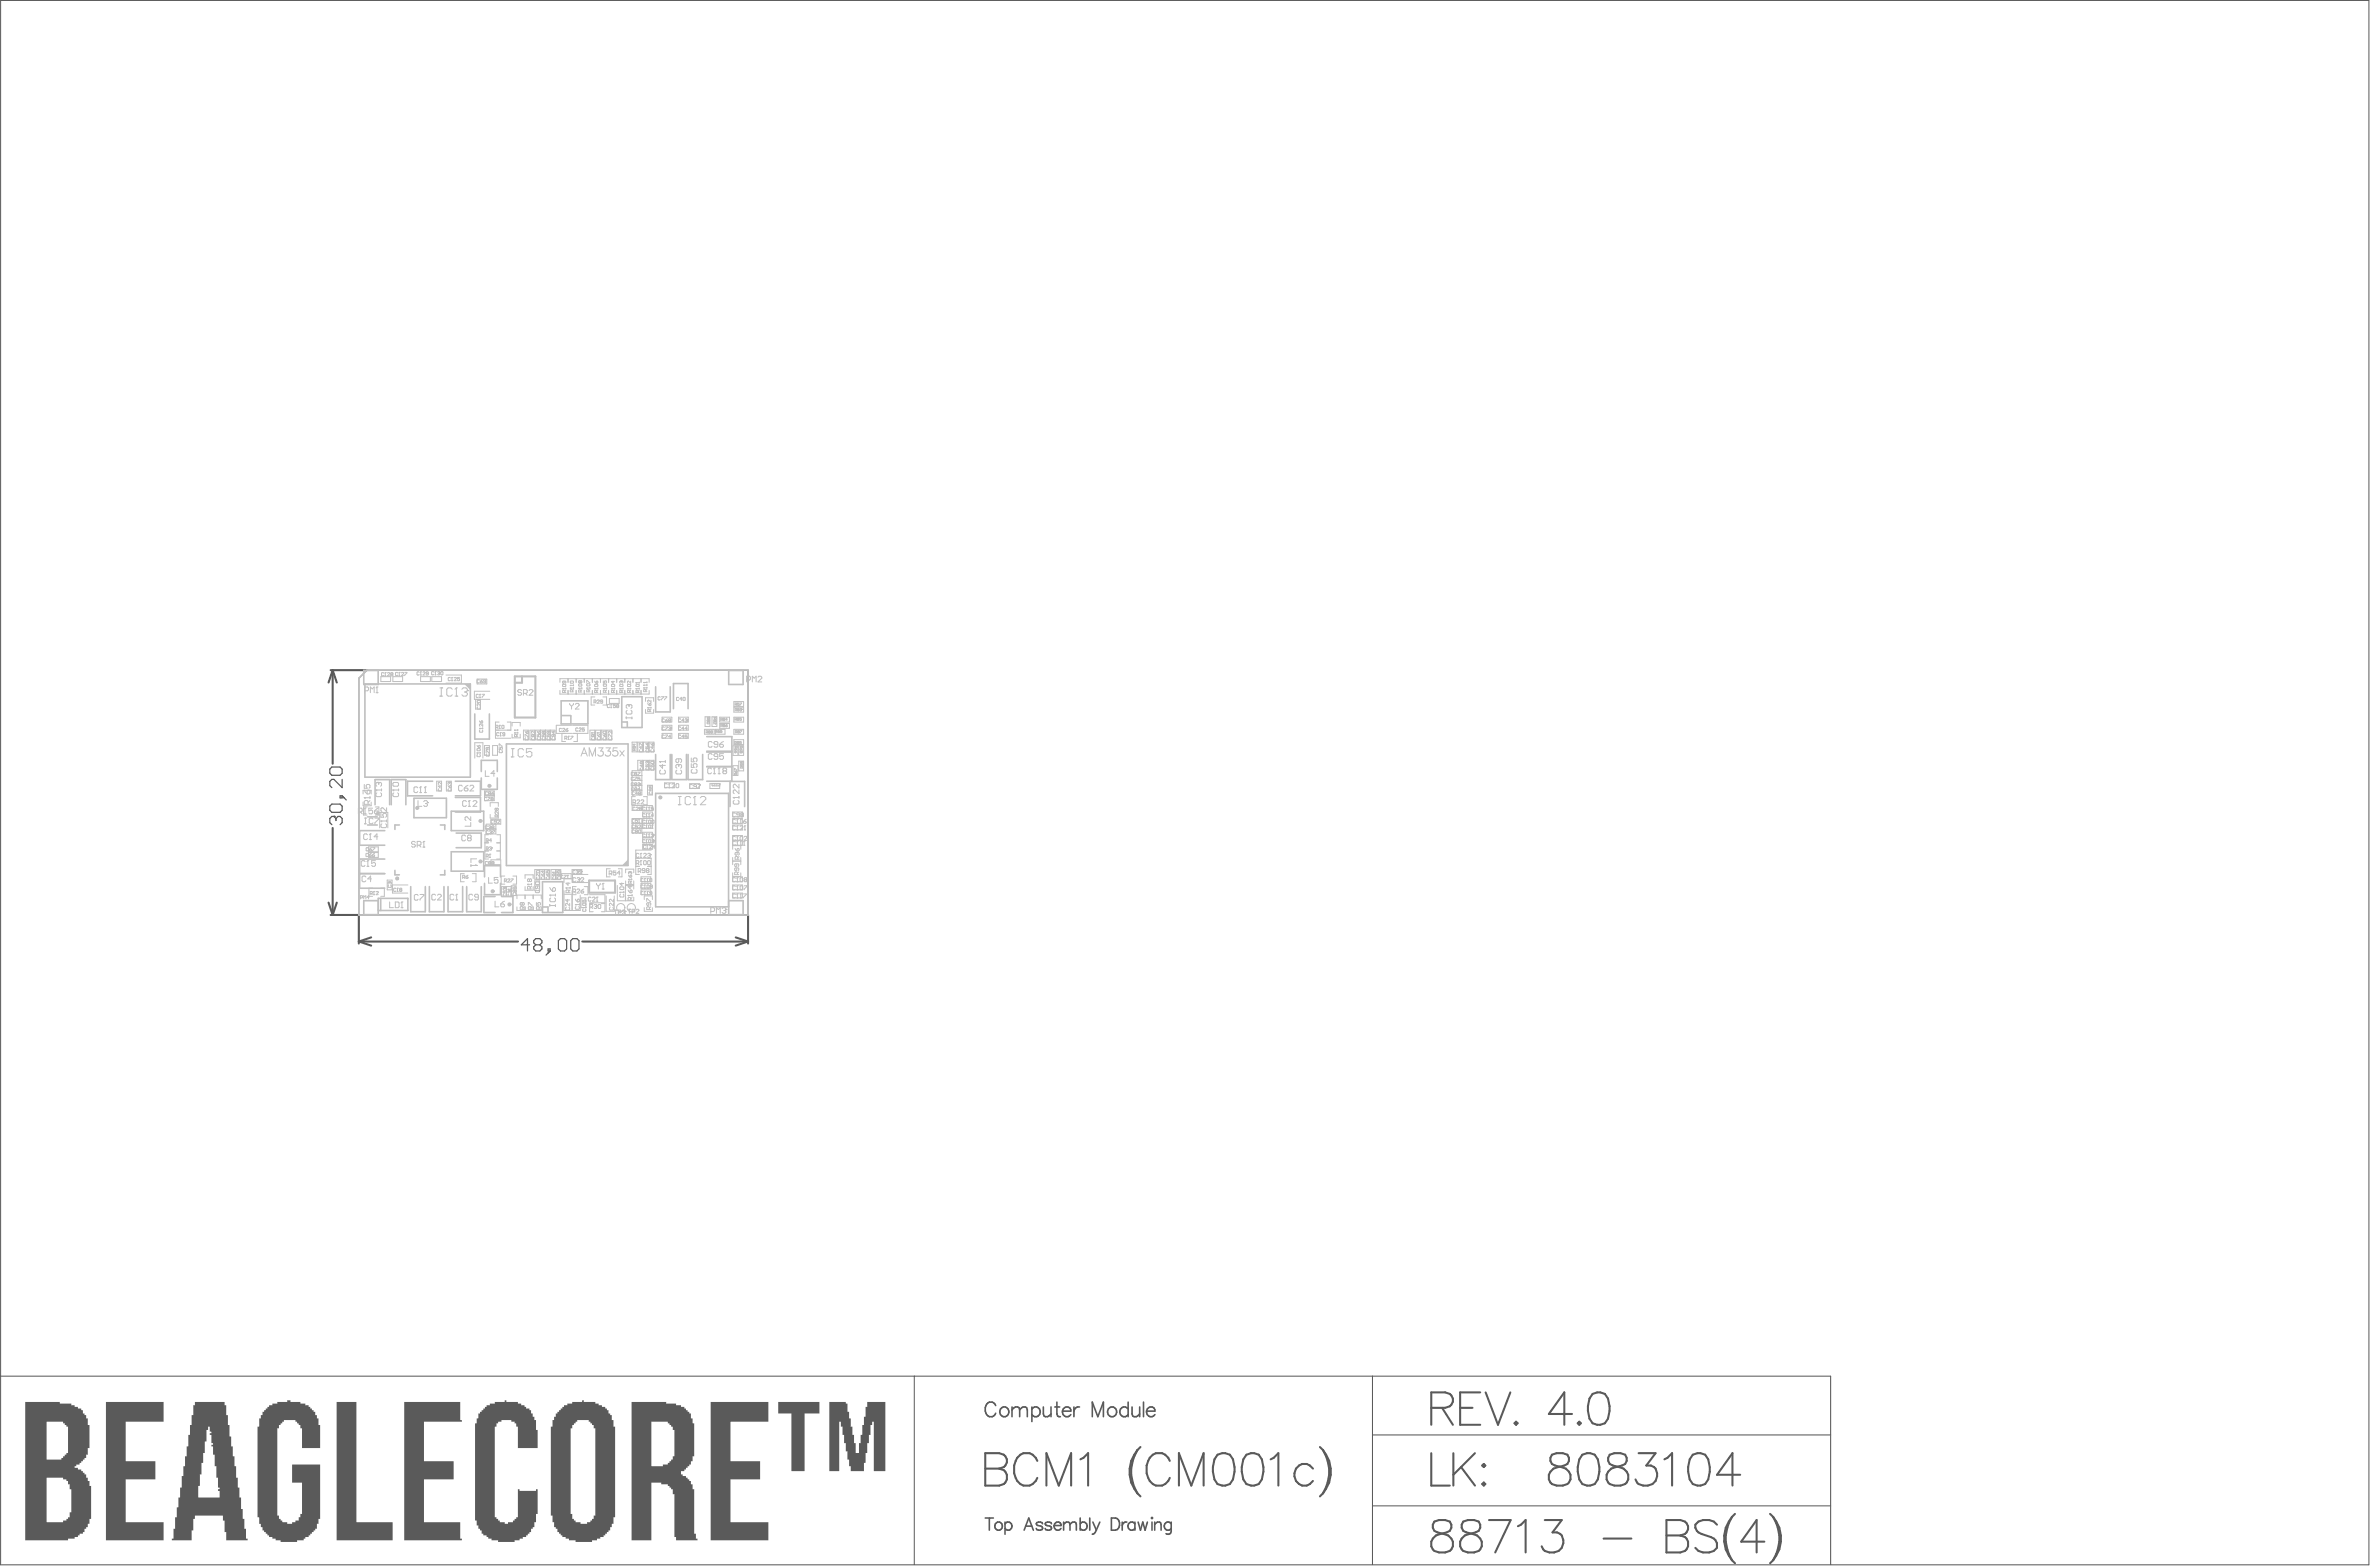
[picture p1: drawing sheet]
<svg xmlns="http://www.w3.org/2000/svg" width="487mm" height="322mm" viewBox="0 0 487 322" stroke-linecap="round" stroke-linejoin="round" font-family="sans-serif">
<g fill="#5a5a5a">
<path d="M69.1 287.8h4.1v24.7h7.4v3.8h-11.5z"/>
<path d="M83 287.8h11.5v3.8h.3v.3h-7.7v8.1h6v3.7h-6v8.8h7.4v3.4h.3v.4h-11.8z"/>
<path d="M53.9 289.9h.3v-.4h.4v-.3h.3v-.3h.3v-.4h.7v-.3h1v-.4h2.1v-.3h.6v.3h2.1v.4h1v.3h.7v.4h.3v.3h.3v.3h.4v.4h.3v.7h.4v.6h.3v1.4h.3v4.7h-3.7v-4h-.3v-.7h-.4v-.4h-.3v-.3h-.3v-.3h-2.4v.3h-.3v.3h-.4v.4h-.3v.7h-.4v17.9h.4v.7h.3v.3h.4v.3h1v.4h1v-.4h.7v-.3h.6v-.7h.4v-.7h.3v-6.4h-2v-3.7h5.7v11.2h-.3v1h-.3v1h-.4v.3h-.3v.4h-.4v.3h-.3v.3h-.3v.4h-.7v.3h-.3v.4h-1.4v.3h-3.4v-.3h-1v-.4h-.7v-.3h-.7v-.4h-.3v-.3h-.3v-.3h-.4v-.4h-.3v-.7h-.3v-.6h-.4v-1.4h-.3v-18.6h.3v-1.7h.4v-.6h.3z"/>
<path d="M21.8 287.8h11.8v4.1h-7.8v8.1h6.1v3.7h-6.1v8.8h7.8v3.8h-11.8z"/>
<path d="M98.2 290.2h.4v-.3h.3v-.4h.3v-.3h.4v-.3h.3v-.4h.7v-.3h1v-.4h2v-.3h.4v.3h2.3v.4h.7v.3h.7v.4h.3v.3h.7v.3h.3v.7h.4v.7h.3v.7h.4v2h.3v3.7h-4.1v-4.4h-.3v-.7h-.3v-.3h-.7v-.3h-2v.3h-.7v.3h-.4v.7h-.3v18.6h.3v.4h.4v.3h.3v.3h1v.4h.7v-.4h1v-.3h.4v-.3h.3v-.4h.3v-5.7h.4v.3h3.4v-.3h.3v5h-.3v1.7h-.4v1h-.3v.4h-.4v.7h-.3v.3h-.3v.3h-.4v.4h-.6v.3h-.7v.4h-1v.3h-3.4v-.3h-1.4v-.4h-.7v-.3h-.3v-.4h-.7v-.3h-.3v-.7h-.3v-.3h-.4v-.7h-.3v-1h-.4v-20h.4v-1h.3z"/>
<path d="M145.9 287.8h11.9v4.1h-7.8v8.1h6.1v3.7h-6.1v8.8h7.8v3.8h-11.9z"/>
<path d="M170.3 287.8h3.4v.4h.3v1.7h.3v1.3h.4v1.7h.3v1.7h.4v1.7h.3v2h.7v-2h.3v-1.7h.4v-2h.3v-1.7h.3v-2h.4v-1.1h3.7v14.2h-2.4v-10.1h-.3v.7h-.4v2h-.3v1.7h-.3v2h-.4v2.1h-.3v1.6h-2.7v-1h-.4v-1.3h-.3v-1.7h-.3v-1.7h-.4v-1.7h-.3v-1.7h-.3v-1h-.4v10.1h-2z"/>
<path d="M159.8 287.8h8.5v2.4h-3.1v11.8h-2.7v-11.8h-2.7z"/>
<path d="M5.2 287.8h7.1v.4h2.3v.3h.7v.4h.7v.3h.7v.3h.3v.7h.4v.4h.3v.6h.3v1.4h.4v4.7h-.4v1.4h-.3v.6h-.3v.4h-.4v.3h-.3v.4h-.4v.3h-.6v.3h-.4v.4h.7v.3h.7v.3h.3v.4h.4v.3h.3v.7h.3v.7h.4v1h.3v6.8h-.3v1h-.4v.6h-.3v.4h-.3v.7h-.4v.3h-.7v.3h-.3v.4h-.7v.3h-1.3v.4h-8.8zM9.6 291.9v7.8h3v-.4h.4v-.3h.3v-.3h.3v-.4h.4v-5.4h-.4v-.3h-.3v-.4h-.3v-.3zM9.6 303.4v9.1h3.4v-.3h.6v-.3h.4v-.4h.3v-1h.3v-4.7h-.3v-1h-.3v-.7h-.4v-.4h-.6v-.3z"/>
<path d="M40 287.8h6.1v.7h.4v2.1h.3v2h.3v2.3h.4v2.1h.3v2h.3v2h.4v2.4h.3v2h.4v2.1h.3v2.3h.3v2.1h.4v2h.3v2h.3v.4h-4.3v-1.7h-.4v-2.4h-.3v-1h-5.8v.7h-.3v2.3h-.4v2.1h-4v-.4h.3v-2h.4v-2.4h.3v-2h.3v-2h.4v-2.1h.3v-2.3h.4v-2.1h.3v-2h.3v-2h.4v-2.4h.3v-2h.3v-2h.4v-2.1h.3zM42.7 292.9v.7h-.3v2.4h-.3v2.3h-.4v2.1h-.3v2.3h-.4v2.4h-.3v2.4h4.4v-1.4h-.3v-.3h.3v-.4h-.3v-2h-.4v-2.4h-.3v-2.3h-.4v-1.7h-.3v-.4h.3v-.3h-.3v-1.7h-.3v-.3h.3v-.4h-.3v-1z"/>
<path d="M114.1 290.2h.4v-.3h.3v-.4h.3v-.3h.4v-.3h.3v-.4h.7v-.3h1v-.4h2v-.3h.4v.3h2.3v.4h.7v.3h.7v.4h.7v.3h.3v.3h.3v.7h.4v.4h.3v1h.4v1.3h.3v18.6h-.3v1.4h-.4v.6h-.3v.7h-.4v.4h-.3v.3h-.3v.3h-.4v.4h-.6v.3h-.7v.4h-1v.3h-3.4v-.3h-1.4v-.4h-.7v-.3h-.6v-.4h-.4v-.3h-.3v-.3h-.3v-.7h-.4v-.4h-.3v-1h-.4v-1.3h-.3v-18.3h.3v-1.3h.4v-.7h.3zM117.5 292.6v.7h-.3v17.5h.3v1.1h.3v.3h.4v.3h1v.4h1.3v-.4h.7v-.3h.4v-.3h.3v-.7h.3v-17.9h-.3v-.7h-.3v-.4h-.4v-.3h-.3v-.3h-2.4v.3h-.3v.3h-.4v.4z"/>
<path d="M129.7 287.8h7.1v.4h2v.3h1v.4h.7v.3h.3v.3h.4v.4h.3v.3h.4v1h.3v1h.3v6.8h-.3v1h-.3v.7h-.4v.3h-.3v.4h-.4v.3h-.3v.3h-.7v.7h.4v.4h.6v.3h.4v.3h.3v.4h.4v.7h.3v1h.3v9.1h.4v1h.3v.4h-4.4v-.7h-.3v-8.8h-.4v-1h-.3v-.4h-.3v-.3h-.4v-.3h-1.3v-.4h-2.1v11.9h-4zM133.7 291.9v9.1h2.4v-.3h1v-.3h.4v-.4h.3v-.3h.3v-.7h.4v-5.4h-.4v-.7h-.3v-.3h-.3v-.4h-.4v-.3z"/>
</g>
<path d="M.1 .1h486.3v321.2h-486.3zM73.7 139.3l1.6-1.7h78.3v50.3h-79.9zM.1 282.6h375.8v38.6M187.7 282.6v38.6M281.8 282.6v38.6M281.8 294.6h94.1M281.8 309.2h94.1" fill="none" stroke="#5a5a5a" stroke-width=".21"/>
<g fill="none" stroke="#5a5a5a" stroke-width=".33">
<path d="M204.4 288.6a1.1 1.1 0 0 0-1.2-.7 1.1 1.1 0 0 0-.9 1.1 1.31 1.31 0 0 0 .3 1.4 1.31 1.31 0 0 0 1.4 .3l.4-.5M207.8 289.4l.7-.5 .7 .1 .2 .4M207.8 288.9v2M209.4 289.4l.7-.5 .7 .1 .1 .4v1.5M209.4 289.4v1.5M211.9 289.3a.96 .96 0 0 1 1.4-.1 .96 .96 0 0 1 0 1.4 .96 .96 0 0 1-1.4-.2M211.9 288.9v3M214.2 288.9v1.4l.2 .4 .7 .2 .7-.6M215.8 288.9v2M216.6 288.9h1M217 287.9v2.4l.2 .4 .5 .2M218.2 289.7a.94 .94 0 0 0 .5 1.1 .94 .94 0 0 0 1.2-.4"/>
<path d="M218.3 289.3a.83 .83 0 0 1 1-.4 .83 .83 0 0 1 .6 .8h-1.7zM220.5 288.9v2M221.7 288.9a.96 .96 0 0 0-1.2 .8M224.3 290.9v-3l1.1 3 1.2-3v3M231.6 289.3a.96 .96 0 0 0-1.4-.1 .96 .96 0 0 0 0 1.4 .96 .96 0 0 0 1.4-.2M231.6 287.9v3M232.4 288.9v1.4l.2 .4 .7 .2 .7-.6M234 288.9v2M234.8 287.9v3M235.4 289.7a.94 .94 0 0 0 .6 1.1 .94 .94 0 0 0 1.1-.4M235.6 289.3a.83 .83 0 0 1 .9-.4 .83 .83 0 0 1 .6 .8h-1.7zM202.3 311.7h1.7"/>
<path d="M203.1 311.7v2.5M206.4 312.9a.8 .8 0 0 1 1.1-.1 .8 .8 0 0 1 0 1.1 .8 .8 0 0 1-1.1-.1M206.4 312.5v2.5M210.3 314.2l.9-2.5 1 2.5M210.6 313.3h1.2M214.1 312.9a.75 .75 0 0 0-1.3 0l.3 .3 .9 .3 .1 .3a.75 .75 0 0 1-1.3 0M215.9 312.9a.75 .75 0 0 0-1.3 0l.1 .2 1.1 .4 .1 .3a.75 .75 0 0 1-1.3 0M216.4 313.2a.79 .79 0 0 0 .5 .9 .79 .79 0 0 0 1-.3M216.8 312.6a.66 .66 0 0 1 .7 0 .66 .66 0 0 1 .4 .6h-1.5zM218.4 313l.6-.5 .6 .1 .1 .4M218.4 312.5v1.7M219.7 313l.6-.5 .6 .1 .1 1.6"/>
<path d="M219.7 313v1.2M221.8 312.9a.8 .8 0 0 1 1.2-.1 .8 .8 0 0 1 0 1.1 .8 .8 0 0 1-1.2-.1M221.8 311.7v2.5M223.8 311.7v2.5M224.4 312.5l.7 1.7M225.1 314.2a.96 .96 0 0 1-.8 .8M225.8 312.5l-.7 1.7M228.2 311.7h.8a1.33 1.33 0 0 1 .9 1.2 1.33 1.33 0 0 1-.9 1.3h-.8zM230.4 312.5v1.7M231.4 312.5a.8 .8 0 0 0-1 .7M233 312.9a.8 .8 0 0 0-1.1-.1 .8 .8 0 0 0 0 1.1 .8 .8 0 0 0 1.1-.1M233 312.5v1.7"/>
<path d="M233.7 312.5l.5 1.7 .4-1.7 .5 1.7 .5-1.7M236.4 311.7l.1-.1 .2 .1-.2 .1zM236.5 312.5v1.7M237.1 313l.6-.5 .6 .1 .1 1.6M237.1 312.5v1.7M240.5 312.9a.8 .8 0 0 0-1.2-.1 .8 .8 0 0 0 0 1.1 .8 .8 0 0 0 1.2-.1M240.5 312.5v1.9a.65 .65 0 0 1-.4 .6 .65 .65 0 0 1-.7-.1"/>
<circle cx="206.2" cy="289.9" r=".99"/>
<circle cx="228.3" cy="289.9" r=".99"/>
<circle cx="205" cy="313.3" r=".81"/>
</g>
<g fill="none" stroke="#5a5a5a" stroke-width=".42">
<path d="M67.9 137.6h7.4M68.3 137.6v19.2M68.3 137.6l.9 2.5M68.3 137.6l-.8 2.5M68.3 170v17.9M67.5 185.3l.8 2.6M67.9 187.9h5.8v5.8M69.2 185.3l-.9 2.6M73.7 193.3l2.5 .9M73.7 193.3h32.7M76.2 192.5l-2.5 .8M119.6 193.3h34"/>
<path d="M151.1 192.5l2.5 .8M153.6 187.9v5.8M153.6 193.3l-2.5 .9M202.3 298.4h2.9l.9 .3a1.54 1.54 0 0 1 0 2.5l-.9 .3a1.75 1.75 0 0 1 1.6 1.8 1.75 1.75 0 0 1-1.6 1.7h-2.9zM213 299.9a2.31 2.31 0 0 0-2.2-1.6 2.31 2.31 0 0 0-2.3 1.6 3.8 3.8 0 0 0 1.6 5.1 2.36 2.36 0 0 0 2.9-1.6M221.8 299.6l.7-.3 .9-.9v6.6M233.5 297.7a6.9 6.9 0 0 0 0 8.9M233.5 297.7a8.3 8.3 0 0 0 0 8.9M234.2 297.1l-.7 .6M240.2 299.9a2.31 2.31 0 0 0-2.2-1.6 2.31 2.31 0 0 0-2.2 1.6 3.8 3.8 0 0 0 1.5 5.1 2.36 2.36 0 0 0 2.9-1.6M250 298.7a2.16 2.16 0 0 1 3.2 .9 5.5 5.5 0 0 1-.7 5.1 2.16 2.16 0 0 1-3.1-.9 5.5 5.5 0 0 1 .6-5.1zM255.9 298.7a2.16 2.16 0 0 1 3.2 .9 5.5 5.5 0 0 1-.6 5.1 2.16 2.16 0 0 1-3.2-.9 5.5 5.5 0 0 1 .6-5.1z"/>
<path d="M260.9 299.6l.6-.3 1-.9v6.6M271 297.1l.6 .6M271.6 297.7a6.9 6.9 0 0 1 0 8.9M271.6 297.7a8.3 8.3 0 0 1 0 8.9M293.9 289.1h2.8l1-.4a1.54 1.54 0 0 0 0-2.5l-1-.3h-2.8v6.6M293.9 298.4v6.6h3.8M296.1 289.1l2.2 3.4M298.4 298.4v6.6M299.8 289.1h2.5M302.9 298.4l-4.5 4.4M303.9 285.9h-4.1v6.6h4.1M305 285.9l2.6 6.6 2.5-6.6"/>
<path d="M311 292.2l.3-.3 .3 .3-.3 .3zM318.7 298.7a1.34 1.34 0 0 0 .6 2.2l1.3 .3a1.91 1.91 0 0 1 1.9 1.8 1.91 1.91 0 0 1-1.6 2h-1.3a1.84 1.84 0 0 1-1.6-1.5 1.84 1.84 0 0 1 1-2l2.2-.6a1.34 1.34 0 0 0 .6-2.2l-.9-.3h-1.3zM322.8 290.3h-4.8l3.2-4.4v6.6M324.3 291.9l.3 .3-.3 .3-.3-.3zM324.9 298.7a2.16 2.16 0 0 1 3.2 .9 5.5 5.5 0 0 1-.7 5.1 2.16 2.16 0 0 1-3.1-.9 5.5 5.5 0 0 1 .6-5.1zM327 286.2a2.16 2.16 0 0 1 3.2 .9 5.5 5.5 0 0 1-.7 5.1 2.16 2.16 0 0 1-3.1-.9 5.5 5.5 0 0 1 .6-5.1zM330.5 298.7a1.35 1.35 0 0 0 .7 2.2l1.2 .3a1.91 1.91 0 0 1 1.9 1.8 1.91 1.91 0 0 1-1.6 2h-1.2a1.84 1.84 0 0 1-1.7-1.5 1.84 1.84 0 0 1 1-2l2.3-.6a1.34 1.34 0 0 0 .6-2.2l-1-.3h-1.2zM336.4 298.4h3.5l-1.9 2.5a1.81 1.81 0 0 1 2.3 2.2 2.47 2.47 0 0 1-4.2 1.3l-.3-.6M341.7 299.6l.7-.3 .9-.9v6.6M347.6 298.7a2.16 2.16 0 0 1 3.1 .9 5.5 5.5 0 0 1-.6 5.1 2.16 2.16 0 0 1-3.2-.9 5.5 5.5 0 0 1 .7-5.1zM202.3 301.5h2.9M214.9 305v-6.6l2.5 6.6 2.5-6.6v6.6"/>
<path d="M233.5 306.6l.7 .6M242.1 305v-6.6l2.5 6.6 2.5-6.6v6.6M269.6 301.5a2.09 2.09 0 0 0-2.6-.8 2.09 2.09 0 0 0-1.2 2.4 2.05 2.05 0 0 0 1.5 1.9 2.05 2.05 0 0 0 2.3-.9M271.6 306.6l-.6 .6M294.5 312.4a1.35 1.35 0 0 0 .6 2.2l1.3 .3a1.91 1.91 0 0 1 1.9 1.8 1.91 1.91 0 0 1-1.6 2h-1.2a1.84 1.84 0 0 1-1.7-1.5 1.84 1.84 0 0 1 1-1.9l2.3-.7a1.35 1.35 0 0 0 .6-2.2l-1-.3h-1.2zM300 301.2l2.9 3.8M300.4 312.4a1.35 1.35 0 0 0 .7 2.2l1.2 .3a1.91 1.91 0 0 1 2 1.8 1.91 1.91 0 0 1-1.6 2h-1.3a1.84 1.84 0 0 1-1.6-1.5 1.84 1.84 0 0 1 1-1.9l2.2-.7a1.35 1.35 0 0 0 .6-2.2l-.9-.3h-1.3zM304.3 300.9l.4-.3 .3 .3-.3 .3zM304.3 304.7l.4-.3 .3 .3-.3 .3zM305.7 312.1h4.5l-3.2 6.6M311.7 313.4l.6-.4 1-.9v6.6M317.2 312.1h3.5l-1.9 2.5a1.81 1.81 0 0 1 2.2 2.2 2.47 2.47 0 0 1-4.1 1.3l-.3-.6"/>
<path d="M329.3 315.9h5.7M342.2 312.1h2.8l1 .3a1.54 1.54 0 0 1 0 2.5l-1 .4a1.75 1.75 0 0 1 1.7 1.7 1.75 1.75 0 0 1-1.7 1.7h-2.8zM342.2 315.3h2.8M352.5 313a2.92 2.92 0 0 0-4.4 0 1.7 1.7 0 0 0 1.3 1.9l1.9 .7a1.81 1.81 0 0 1 1.2 2.2 2.92 2.92 0 0 1-4.4 0M355.6 311.5a6.9 6.9 0 0 0 0 8.8M355.6 311.5a8.3 8.3 0 0 0 0 8.8M356.2 310.8l-.6 .7M357.3 302.8h-4.7l3.1-4.4v6.6M362.3 316.5h-4.8l3.2-4.4v6.6M363.4 310.8l.7 .7M364.1 311.5a6.9 6.9 0 0 1 0 8.8M364.1 311.5a8.3 8.3 0 0 1 0 8.8"/>
<path d="M355.6 320.3l.6 .7M364.1 320.3l-.7 .7"/>
</g>
<g fill="none" stroke="#5a5a5a" stroke-width=".25">
<path d="M67.7 157.9l.4-.4h1.7l.5 .4v.9l-.5 .4h-1.7l-.4-.4zM67.7 165.5l.4-.4h1.7l.5 .4v.9l-.5 .4h-1.7l-.4-.4zM68.6 167.6h.1M68.6 167.6h-.5l-.4 .5v.8l.4 .4M68.6 167.6l.4 .5M69 168.1l.4-.5h.4l.5 .5v.8l-.5 .4M69 168.1v.4M69.8 163.4h.5v.4h-.5zM70.3 160v1.7l-1.7-1.7h-.5l-.4 .4v.9l.4 .4M70.3 163.4l.8 .9M108.7 194h-1.7l1.3-1.3v2.6M110 194h.8"/>
<path d="M110 194l-.4-.4v-.5l.4-.4h.8l.5 .4v.5l-.5 .4M110 194l-.4 .4v.4l.4 .5h.8l.5-.5v-.4l-.5-.4M112.5 194.8h.5v.5h-.5zM113 195.3l-.9 .8M114.7 193.1l.4-.4h.8l.4 .4v1.7l-.4 .5h-.8l-.4-.5zM117.6 192.7h.9l.4 .4v1.7l-.4 .5h-.9l-.4-.5v-1.7z"/>
</g>
<g fill="#c0c0c0">
<path d="M95.3 140.4h1.3v1.3z"/>
<path d="M127.7 177.7l1.3-1.2v1.2z"/>
</g>
<g fill="none" stroke="#c0c0c0" stroke-width=".21">
<path d="M78.2 138.9h2v1h-2zM78.8 138.2l-.1-.1-.4 .1 .1 .6 .4-.1M79 138.8h.2M79.1 138.1h.1M79.1 138.1v.7M79.1 138.1l-.1 .1M79.6 138.2l.1-.1 .3 .1-.4 .6h.4M80.3 138.4l-.1-.1 .1-.2 .4 .1-.1 .2M80.3 138.4l-.1 .1 .1 .3 .4-.1-.1-.3M80.3 138.4h.3M80.7 138.9h2v1h-2zM81.7 138.2l-.2-.1-.3 .1v.4l.1 .1 .4-.1"/>
<path d="M81.9 138.7h.2M82 138.1h.1M82 138.1v.6M82 138.1l-.1 .1M82.4 138.2l.1-.1 .4 .1-.5 .5h.5M83.1 138.1h.4l-.4 .6M86.1 138l-.1-.1-.4 .1v.5l.1 .1 .4-.1M86.3 138.6h.2M86.4 138.9h2v1h-2zM86.4 137.9h.1M86.4 137.9v.7M86.4 137.9l-.1 .1"/>
<path d="M86.8 138l.2-.1 .3 .1-.5 .6h.5M88 138.3h-.4l-.1-.1 .1-.3 .4 .1v.5l-.2 .1-.3-.1M88.7 138.9h2v1h-2zM89.1 138l-.1-.1-.4 .1 .1 .6 .4-.2M89.3 138.6h.2M89.4 137.9h.1M89.4 137.9v.7M89.4 137.9l-.1 .1M89.8 138l.4-.1 .1 .2M90.1 138.2h.1M90.2 138.2l.1 .1-.1 .3-.4-.2M90.3 138.1h.1"/>
<path d="M90.3 138.1l-.1 .1M90.6 137.9l.4 .1-.2 .6-.3-.2zM91.6 138.6h3.1v1.7h-3.1M92.5 139.2l-.1-.1-.4 .1 .1 .6 .4-.1M92.7 139.8h.2M92.8 139.1h.1M92.8 139.1v.7M92.8 139.1l-.1 .1M93.3 139.2l.1-.1 .3 .1-.4 .6h.4M94.4 139.1h-.5v.3l.4-.1 .1 .4-.1 .1-.4-.1M98 139.4h2v1h-2zM98 139.7l.1-.1 .3 .1"/>
<path d="M98.6 139.9h.4l.1 .2-.4 .1zM99.1 139.6l-.5 .3M99.7 139.9h-.3l-.1-.1 .1-.2 .3 .1v.4l-.1 .1-.3-.1M115.8 139.8v.4l-.1 .1-.2-.1 .1-.4h.5l.1 .2-.1 .3M116.6 139.3v.8M117.1 139.9l.5-.1 .2 .4-.6 .1zM118.3 139.3v.8M119.1 139.9l.1-.1 .3 .1-.1 .3-.3-.1M119.1 139.9v.2M119.1 139.9l-.1-.1-.2 .1 .1 .3 .2-.1M120 139.3v.8M121.6 139.3v.8"/>
<path d="M122.1 139.8l.3 .5M122.5 139.8l.3 .2-.2 .3h-.2zM123.3 139.3v.8M123.9 139.8v.4h.3l-.1-.2 .1-.2 .3 .1-.1 .3M125 139.3v.8M125.9 139.8v.5l-.4-.3h.7M126.6 139.3v.8M127.5 139.8h.1M127.5 139.8l-.2 .2 .1 .3M127.5 139.8l.1 .2M127.6 140l.1-.2 .2 .2-.1 .3M127.6 140v.1"/>
<path d="M128.3 139.3v.8M129.5 139.8v.5l-.4-.5-.3 .2 .1 .3M130 139.3v.8M131.6 139.3v.8M153.3 139.6h.6l.2-.2v-.4l-.2-.2h-.6v1.2M155.6 139l.2-.2h.4l.2 .2v.2l-.8 .8h.8M74.9 141.8h.6l.2-.2v-.4l-.2-.1h-.6v1.1M76 142.2v-1.1l.4 .3 .4-.3v1.1M77.2 142.2h.4M77.4 141.1h.1M77.4 141.1v1.1M77.4 141.1l-.2 .1"/>
<path d="M90.3 141.2h.6M90.3 142.9h.6M90.6 141.2v1.7M92.9 141.5l-.3-.3h-.6l-.3 .3v1.1l.3 .3h.6l.3-.3M93.4 142.9h.6M93.7 141.2h.1M93.7 141.2v1.7M93.7 141.2l-.3 .3M94.8 141.5l.3-.3h.6l.3 .3v.3M95.4 142.1h.3M95.7 142.1l.3 .3v.2l-.3 .3h-.6l-.3-.3M96 141.8h.1"/>
<path d="M96 141.8l-.3 .3M97.5 155.7v-3.2h1.7v3.2M97.7 143.6v2h1v-2M97.9 154.6h.1M97.9 153.8l.6-.1 .1 .3-.5 .1zM97.9 154.6h.7M97.9 154.6l.2 .1M97.9 153l.4 .5M98 140.1l.1 .1 .3-.1M98.1 154.9l-.2 .1 .2 .4h.4l.1-.1-.1-.4M98.1 145.1l-.1 .2 .1 .3M98.1 144.9l-.1-.1 .1-.3 .6 .4"/>
<path d="M98.2 142.7l-.1-.1-.3 .1v.4l.1 .1 .3-.1M98.3 153.1l.2-.1 .1 .4-.3 .1zM98.4 143.2h.3M98.4 149.6h.1M98.4 149.6h.7M98.4 149.6l.2 .1M98.4 148l.4 .4M98.5 145.1l.2 .2M98.6 142.6h.1M98.6 142.6v.6M98.6 142.6l-.2 .1M98.6 149.9l-.2 .1 .2 .3h.4l.1-.1-.1-.3"/>
<path d="M98.6 154.5v.2M98.7 143.9l-.2-.1-.5 .1 .1 .4 .6-.2M98.7 145.5l-.2 .1M98.8 148.1l.1-.1 .2 .1-.1 .3h-.2zM99 142.6h.4l-.4 .6M99.1 148.7v.4l-.4-.4-.3 .1 .2 .3M99.1 149.4v.3M99.7 158.2v1.2h.7M99.8 154.6v-.5l.7 .5M99.9 154.8l-.1 .1 .1 .3 .6-.1v-2h-1v2h1M100.2 153.5v.3l-.3 .1-.1-.1 .1-.3 .6 .1M100.4 154.8l.1 .1"/>
<path d="M100.5 153.8l-.1 .1M100.6 141.9h-3.2v1.7h3.2M101.1 153.1h1v2h-1zM101.6 158.8h-.8l.6-.6v1.2M101.8 149.4h.3l.2-.4-.5-.1v.7M102 149.4l.3 .2M102.4 150.5l-.1-.1-.3 .1 .1 .6 .3-.1M102.5 149.6h.2M102.5 153.4v.5h.3l-.1-.2 .1-.3 .3 .1-.1 .4M102.5 148.3h-.8v3.3h3.2M102.5 153.2v-.4l.6 .4M102.6 148.9h.1"/>
<path d="M102.6 148.9l-.1 .1M102.6 148.9v.7M102.6 154.1l-.1 .1 .1 .3 .5-.1-.1-.3M102.6 151.1h.3M102.8 150.4h.1M102.8 150.4v.7M102.8 150.4l-.2 .1M103 149l.1-.1 .4 .1-.1 .6-.4-.1zM103.6 150.7h-.3l-.1-.1 .1-.2 .3 .1v.5l-.1 .1-.3-.1M104.1 148.3h.8v1.6h-3.2M105 155.4h.5M105 153.7h.5"/>
<path d="M105.1 149.1v-.8h1.7v.8M105.1 150.7v.8h1.7v-.8M105.3 153.7v1.7M105.6 150.5h.1M105.6 149.9h.1M105.6 149.9h.7M105.6 150.5l.2 .1M105.6 150.5h.7M105.6 149.9l.2 .1M106.1 151.2l-.1-.4-.4 .1v.3h.7M106.3 150.8l-.2 .2M106.3 149.8v.2"/>
<path d="M106.3 150.4v.2M107.1 141.8l-.2-.2h-.4l-.2 .4 .2 .2h.4l.2 .4-.2 .1h-.4l-.2-.1M107.5 142.4h.6l.2-.2v-.4l-.2-.2h-.6v1.1M107.5 149.9h1v2h-1zM107.5 154l-.3-.3h-.5l-.3 .3v1.1l.3 .3h.5l.3-.3M107.8 151.2v-.4l.7 .4M107.8 150.1l.3 .5M107.9 142.4l.4 .3M107.9 151.5l-.1 .1 .1 .3M108.4 151.5l.1 .1M108.5 150.5l-.4 .1M108.5 150.2l-.2-.1-.2 .5"/>
<path d="M108.5 151.8l-.1 .1M108.6 141.8l.2-.2h.4l.2 .2v.2l-.8 .7h.8M108.8 149.9h1v2h-1zM109.2 153.7h-1.1v.9l.5-.3h.3l.3 .3v.5l-.3 .3h-.5l-.3-.3M109.3 150.6l-.2-.1 .2-.4 .5 .5M109.3 151.5l-.2 .1 .2 .3M109.5 150.9v.2M109.5 150.9l-.1-.1-.3 .1 .2 .3 .2-.1M109.5 151.1l.1 .1 .2-.1M109.5 150.9l.1-.1 .2 .1M109.7 151.5l.1 .1M109.8 151.8l-.1 .1"/>
<path d="M110 149.9h4v2h-4zM110.3 150.8v.4h.3l-.1-.2 .1-.2 .4 .1M110.3 150.1l.3 .5M110.4 151.5l-.1 .1 .1 .3M110.9 151.5l.1 .1M111 150.5l-.4 .1M111 149.9v2M111 150.2l-.2-.1-.2 .5M111 151.1l-.1 .1M111 151.8l-.1 .1M111.3 150.8v.4h.3l-.1-.2 .1-.2 .4 .1M111.4 151.5l-.1 .1 .1 .3"/>
<path d="M111.6 150.2l-.1-.1-.2 .1 .1 .4 .2-.1M111.6 150.5l.2 .1 .2-.1M111.6 150.2l.2-.1 .2 .1M111.6 150.2v.3M111.9 151.5l.1 .1M112 149.9v2M112 151.8l-.1 .1M112 151.1l-.1 .1M112.3 150.8v.4h.3l-.1-.2 .1-.2 .4 .1M112.4 151.5l-.1 .1 .1 .3M112.6 150.1v.4l-.2 .1-.1-.1 .1-.4 .6 .1M112.9 151.5l.1 .1"/>
<path d="M113 149.9v2M113 151.8l-.1 .1M113 150.5l-.1 .1M113 151.1l-.1 .1M113.4 151.5l-.1 .1 .1 .3M113.6 150.8v.3l-.2 .1-.1-.1 .1-.3 .6 .1M113.6 150.1v.5l-.3-.4h.7M113.9 151.5l.1 .1M114 151.8l-.1 .1M114 151.1l-.1 .1M115 140.1v-.8h18.3v.8M115 141.8v.7h18.3v-.7"/>
<path d="M115.3 149.7l-.1-.2-.4 .2 .2 .5 .3-.1M115.4 150.6v1.6h.7M115.5 149.7l.1-.2 .4 .2-.5 .5h.5M115.5 141.4h.1M115.5 140.6l.6-.1 .1 .3-.6 .2zM115.5 141.4h.7M115.5 141.4l.1 .1M116 142.2l-.2-.5-.3 .1v.4h.7M116 151.6h.3l.1-.3-.4-.1v.6M116.2 149.9h.3l.1 .2-.3 .1zM116.2 141.3v.2M116.2 141.7l-.2 .3"/>
<path d="M116.2 151.6l.2 .2M116.6 149.5l-.4 .4M116.6 141.8v.7M116.6 151.8h.3M116.7 151.2h.1M116.7 151.2l-.1 .1M116.7 151.2v.6M117 144.4v.2l.4 .4M117.1 141.3h.1M117.1 140.7h.1M117.1 140.7l.1 .1M117.1 140.7h.7"/>
<path d="M117.1 141.3l.1 .1M117.1 141.3h.7M117.2 151.2h.4l-.4 .6M117.4 145v.6M117.4 148.9h-3.2v1.7h3.2M117.5 142.1l-.1-.5-.3 .1v.4h.7M117.6 148.9h3.1v1.7h-3.1M117.7 144.4v.2l-.3 .4M117.8 141.6l-.3 .2M117.8 140.6v.2M117.8 141.2v.2M118.1 144.6l.2-.2h.4l.2 .2v.2l-.8 .8h.8"/>
<path d="M118.3 141.8v.7M118.6 150.6v1.6h-.8M118.7 149.6l-.1-.1-.4 .1v.4l.1 .1 .4-.1M118.8 141.3h.1M118.8 141.3h.7M118.8 141.3l.1 .1M118.9 149.6l.1-.1 .3 .1-.4 .5h.4M118.9 140.4h.5l.1 .4-.6 .1-.1-.1zM119.2 142.1v-.3l-.3-.2-.1 .5h.7M119.3 155.2l.6-1.7 .7 1.7M119.5 141.2v.2M119.5 141.6l-.3 .3"/>
<path d="M119.5 154.7h.8M120 141.8v.7M120 149.5h-.5v.3l.4-.1 .1 .3-.1 .1-.4-.1M120.5 141.3h.1M120.5 140.5l.5-.1 .1 .3-.5 .1zM120.5 140.2v-.5l.6 .5M120.5 141.3h.6M120.5 141.3l.1 .1M120.9 142.1l-.1-.5-.3 .1v.4h.6M121 155.2v-1.7l.6 1.7 .7-1.7v1.7M121.1 149.9h1v2h-1zM121.1 141.2v.2"/>
<path d="M121.1 141.6l-.2 .2M121.5 150.5h.1M121.5 150.5h.6M121.5 150.5l.1 .1M121.6 151.5l-.1 .1 .1 .3M121.6 141.8v.7M121.8 150.9l-.1-.1-.2 .1 .1 .3 .2-.1M121.8 150.9l.1-.1 .2 .1M121.8 151.1l.1 .1 .2-.1M121.8 150.9v.2M122 144.2h.3l.1-.4-.4-.1v.7M122 151.5l.1 .1"/>
<path d="M122.1 141.4h.1M122.1 141.4h.7M122.1 140.6l.5-.1 .2 .3-.6 .2zM122.1 141.4l.1 .1M122.1 143.1h-.7v1.7h.7M122.1 151.8l-.1 .1M122.2 144.2l.2 .2M122.3 149.9h1v2h-1zM122.5 142.2v-.4l-.3-.1-.1 .5h.7M122.6 143.8l.1-.1 .4 .1-.5 .6h.5M122.6 150.5h.1M122.6 150.8l.4 .4"/>
<path d="M122.6 150.5h.7M122.6 150.5l.1 .1M122.7 151.5l-.1 .1 .1 .3M122.8 141.7l-.3 .3M122.8 141.3v.2M122.9 153.5h.9l-.5 .7a.56 .56 0 0 1 .4 .9 .56 .56 0 0 1-.9-.2M123.2 151.5l.1 .1M123.3 141.8v.7M123.3 151.1l-.3 .1M123.3 150.9l-.2-.1-.1 .4M123.3 151.8l-.1 .1M123.5 149.9h1v2h-1z"/>
<path d="M123.7 144l-.4-.1 .1-.2 .3 .1v.5l-.1 .1-.3-.1M123.8 143.1h.7v1.7h-.7M123.8 150.8l.3 .4M123.9 141.4h.1M123.9 140.6l.5-.1 .1 .3-.5 .1zM123.9 141.4l.1 .1M123.9 141.4h.6M123.9 151.5l-.1 .1 .1 .3M124.3 142.1l-.1-.4-.3 .1v.3h.6M124.4 151.5l.1 .1M124.4 153.5h.9l-.5 .7a.56 .56 0 0 1 .4 .9 .56 .56 0 0 1-.9-.2M124.5 150.2l-.1-.1-.6 .1 .1 .4 .6-.1"/>
<path d="M124.5 151.1l-.4 .1M124.5 150.9l-.3-.1-.1 .4M124.5 151.8l-.1 .1M124.5 141.2v.3M124.5 141.7l-.2 .2M124.6 149.9h1v2h-1zM125 141.8v.7M125 151.2v-.4l.6 .4M125.1 150.6l-.1-.1 .1-.4 .5 .5M125.1 151.5l-.1 .1 .1 .3M125.1 143.4h2v1h-2zM125.2 144.7l-.2-.1-.3 .1 .1 .6 .4-.1"/>
<path d="M125.4 145.3h.2M125.5 144.6h.1M125.5 144.6v.7M125.5 144.6l-.1 .1M125.5 151.5l.1 .1M125.5 141.4h.1M125.5 140.6l.6-.1 .1 .3-.5 .2zM125.5 141.4h.7M125.5 141.4l.2 .1M125.6 151.8l-.1 .1M126 142.2v-.4l-.3-.1-.2 .5h.7M126.2 141.7l-.2 .3"/>
<path d="M126.2 141.3v.2M126.4 144.6h-.5v.4l.3-.1 .2 .1-.1 .3-.4-.1M126.6 141.8v.7M126.7 145l-.1-.1 .1-.3 .3 .1-.1 .3M126.7 145l-.1 .1 .1 .2 .3-.1-.1-.2M126.7 145h.2M126.7 153.5h-.8l-.1 .8a.6 .6 0 0 1 .9 0 .6 .6 0 0 1-.1 .9 .6 .6 0 0 1-.8-.3M127.3 141.4h.1M127.3 141.4h.6M127.3 140.6l.5-.1 .1 .3-.5 .2zM127.3 141.4l.1 .1M127.3 154.1l.9 1.1"/>
<path d="M127.7 142.2l-.1-.5-.3 .1v.4h.6M127.9 141.7l-.2 .3M127.9 141.3v.2M128.2 154.1l-.9 1.1M128.3 141.8v.7M128.6 147.2v.4M128.6 147.4h1.1M128.8 145.8l-.2 .2v.4l.2 .2h.8l.1-.2v-.4l-.1-.2M128.8 141.4h.1M128.8 140.6l.6-.1 .1 .3-.6 .2zM128.8 141.4h.7M128.8 141.4l.1 .1"/>
<path d="M129 144.7h.1M129 144.7l-.4 .2v.4l.2 .1M129 144.7l.2 .2M129.2 144.9l.2-.2 .3 .2v.4l-.1 .1M129.2 144.9v.2M129.3 142.2l-.1-.5-.4 .1v.4h.7M129.5 141.3v.2M129.5 141.7l-.2 .3M129.7 147.2v.4M129.8 152.4h1v2h-1zM129.8 158.2h2v5h-2zM130 141.8v.7"/>
<path d="M130.1 158.7l-.1-.1-.4 .1 .1 .5h2.1M130.1 159.7l-.1-.1-.4 .1 .1 .5h2.1M130.1 159.1l-.1 .1M130.2 153.2v.3h-.2v-.3h.4v.4M130.2 152.7v.4l-.2-.3h.5M130.3 159.6h.4l-.4 .6M130.3 154.1l-.1-.4-.2 .1v.3h.5M130.4 158.9l-.1-.1 .1-.2 .3 .1-.1 .2M130.4 158.9l-.1 .1 .1 .2M130.4 158.9h.2M130.5 153.7l-.2 .2M130.6 141.4h.1"/>
<path d="M130.6 140.2h.1M130.6 141.4h.6M130.6 140.6l.5-.1 .1 .3-.5 .2zM130.6 140.2h.6M130.6 141.4l.1 .1M130.6 140.2l.1 .1M130.6 158.9l.1 .1-.1 .2M131 158.6h.4l-.4 .6M131 152.4h1v2h-1zM131 156.1h1v2h-1zM131 142.2l-.1-.5-.3 .1v.4h.6M131.2 141.7l-.2 .3"/>
<path d="M131.2 140.1v.2M131.2 141.3v.2M131.3 153v-.4l.7 .4M131.4 159.6h-.4v.3l.2-.1 .2 .1-.1 .3M131.4 153.9l-.1 .1 .1 .4M131.6 157.7l-.1 .1 .1 .3 .5-.1M131.6 141.8v.7M131.6 153.3v.4l-.3-.3h.7M131.8 156.4v.3l-.2 .1-.1-.1 .1-.3 .5 .1M131.8 157v.5l-.3-.4h.6M131.8 153.9l.2 .1M132 154.3l-.2 .1"/>
<path d="M132 157.7l.1 .1M132.1 156.1h1v2h-1zM132.1 156.7l-.1 .1M132.2 141.2h.1M132.2 140.7h.1M132.2 140.1h.1M132.2 141.2l.1 .1M132.2 141.2h.6M132.2 140.7h.6M132.2 140.7l.1 .1M132.2 140.1h.6M132.2 140.1l.1 .1"/>
<path d="M132.5 144v-.7h1.7v.7M132.5 145.7v.7h1.7v-.7M132.6 142l-.1-.4-.3 .1v.3h.6M132.6 153.3v.4h.4l-.2-.2 .2-.2 .3 .1M132.6 157v.4h.4l-.2-.2 .2-.2 .3 .1M132.7 157.6l-.1 .1 .1 .4 .6-.1M132.7 153.9l-.1 .1 .1 .4M132.8 140v.2M132.8 140.6v.2M132.8 141.1v.2M132.8 141.6l-.2 .2M132.8 156.3h.1"/>
<path d="M132.8 156.3l-.2 .1 .1 .3M132.8 156.3l.2 .1M133 152.6v.4l-.4-.3h.7M133 156.4v.1M133 156.4l.1-.1 .2 .1M133 145.3h.1M133 145.3h.7M133 145.3l.1 .1M133 144.4l.3 .5M133.2 157.6l.1 .1M133.2 153.9l.1 .1M133.3 154.3l-1.2 .1v-2h1v2"/>
<path d="M133.3 152.4h1v2h-1zM133.3 156.1h1v2h-1zM133.3 153.6l-.1 .1M133.3 156.6l-.1 .1M133.3 157.3l-.1 .1M133.3 144.5l.2-.1 .2 .4-.4 .1zM133.4 146.1v-.3l-.3-.2-.1 .5h.7M133.6 157v.4h.4l-.2-.2 .2-.2 .3 .1M133.6 152.6l.4 .4M133.7 143.8v.4l-.6-.4-.1 .1 .1 .3M133.7 145.6l-.3 .3M133.7 145.2v.2"/>
<path d="M133.7 153.9l-.1 .1 .1 .4M133.7 157.7l-.1 .1 .1 .3M134 153.3v.4l-.4-.3h.7M134.2 157.7l.1 .1M134.2 153.9l.1 .1M134.3 152.7l-.1-.1-.2 .1v.3M134.3 156.4l-.1-.1-.6 .1 .1 .4 .6-.1M134.3 152.9l-.3 .1M134.3 158l-.1 .1M134.3 157.3l-.1 .1M134.3 154.3l-.1 .1M135.5 156.4h.1"/>
<path d="M135.5 156.4l.1 .2M135.5 156.4h1.1M135.6 143.2l-.1-.2-.4 .2 .1 .5 .4-.1M135.6 158.1l-.1 .2v.4l.1 .2h.8l.2-.2v-.4l-.2-.2M135.8 143h.4l-.4 .7M136 148.9h1.9v1h-1.9zM136 147.3h1.9v1h-1.9zM136 150.6h1.9v1h-1.9zM136 147.7l.1-.1 .3 .1M136 149.4l.1-.2 .3 .2M136 151l.1-.1 .3 .1M136 151.5l.1 .1"/>
<path d="M136 149.8l.1 .1M136 148.1l.1 .2M136 157v.7l-.5-.5h1.1M136.4 151.5l-.1 .1M136.4 149.8l-.1 .1M136.4 148.1l-.1 .2M136.4 143h.5l-.5 .7M136.6 147.9l.1 .4M136.6 149.2h.5l-.5 .7M136.6 150.9h.5l-.5 .7M136.6 156.2v.4M136.6 147.9h.3l.2 .1-.2 .3"/>
<path d="M137.1 147.6l-.5 .3M137.3 149.8l.1 .1M137.3 149.4l.3-.2 .1 .3M137.4 147.9l-.1 .1 .1 .3M137.4 147.9l-.1-.1 .1-.2 .3 .1-.1 .2M137.4 147.9h.2M137.5 149.6h.1M137.6 149.6l.1 .1-.1 .2M137.6 147.9l.1 .1-.1 .3M137.7 149.5h.1M137.7 151.2h-.4l.3-.3v.7M137.7 149.5l-.1 .1"/>
<path d="M139 158.1l-.2 .2v.4l.2 .2h.8l.1-.2v-.4l-.1-.2M139.2 157h.1M139.2 157l-.4 .2v.3l.2 .2M139.2 157l.2 .2M139.3 148.9h2v1h-2zM139.3 147.3h2v1h-2zM139.3 150.6h2v1h-2zM139.3 149.4l.1-.2 .4 .2M139.3 151l.1-.1 .4 .1M139.3 147.7l.1-.1 .4 .1M139.3 151.5l.1 .1M139.3 149.8l.1 .1"/>
<path d="M139.3 148.1l.1 .2M139.3 143.3l-.1-.1-.3 .1 .1 .5 .3-.1M139.4 155.8v.6l-.2 .2-.4-.2v-.4l.2-.2h.8l.1 .2v.4l-.1 .2M139.4 157.2l.2-.2 .3 .2v.3l-.1 .2M139.4 157.2v.1M139.8 149.8l-.1 .1M139.8 151.5l-.1 .1M139.8 148.1l-.1 .2M140 143.5h-.4l.3-.3v.6M140.2 143.3l.1-.1 .4 .1-.1 .5-.4-.1zM140.4 149.6h-.4l.3-.4v.7M140.4 151.2h-.4l.3-.3v.7"/>
<path d="M140.4 147.9h-.4l.3-.3v.7M140.7 147.7l.3-.1 .1 .2M140.7 151.5l.1 .1M140.7 148.1l.1 .2M140.9 147.9h.1M141 147.9l.1 .1-.1 .3M141.1 147.8h.1M141.1 149.6h-.4l.3-.4v.7M141.1 150.9h-.4v.3l.2-.1 .2 .1-.1 .4M141.1 147.8l-.1 .1M141.9 156.8v.8h.6l-.2-.4 .2-.4h.4l.2 .2v.4l-.2 .2M141.9 155.6v.8h.6l-.2-.4 .2-.4h.4l.2 .2v.4l-.2 .2"/>
<path d="M142.1 158l-.2 .2v.3l.2 .2h.8l.2-.2v-.3l-.2-.2M144.6 149.7h2v1h-2zM144.8 147.2h1v2h-1zM145 150.4l.3-.1-.1-.3h-.2v.5M145.1 150.4l.2 .1M145.2 147.3h.5v.2l-.3 .1v-.3M145.3 148.3h.3l.1 .2-.4 .1zM145.4 147.5l-.2 .1M145.4 147.9h.3l-.1 .2-.2-.1M145.4 147.9h-.2l.1 .2 .1-.1M145.4 147.9v.1M145.6 150.3v.2h.2l-.1-.2"/>
<path d="M145.6 150.3v-.3l.2 .1-.1 .2M145.6 150.3h.1M146.1 150.3v.2h.2l-.1-.2M146.1 150.3v-.3l.2 .1-.1 .2M146.1 150.3h.1M146.1 157.9l-.2-.2h-.4l-.2 .2v.8l.2 .2h.4l.2-.2M146.2 147.2h1v2h-1zM146.2 152.4l-.2-.2h-.4l-.2 .2v.8l.2 .2h.4l.2-.2M146.2 154.9l-.2-.2h-.4l-.2 .2v.8l.2 .2h.4l.2-.2M146.5 158.9h.4M146.6 147.3h.5v.3l-.3 .1-.1-.4M146.7 157.7h.1"/>
<path d="M146.7 157.7v1.2M146.7 157.7l-.2 .2M146.7 147.5l-.1 .2M146.8 147.9h.3l-.1 .3-.2-.1M146.8 147.9h-.2v.3l.2-.1M146.8 147.9v.2M146.9 149.7h2v1h-2zM146.9 150.2h.2l.1-.2-.3-.1v.5M147 148.3v.4l-.4-.4v.4M147.1 150.2l.1 .2M147.4 152.8h-.6l-.2-.2 .2-.4h.4l.2 .2v.8l-.2 .2h-.4l-.2-.2M147.4 155.3h-.6l-.2-.2 .2-.4h.4l.2 .2v.8l-.2 .2h-.4l-.2-.2"/>
<path d="M147.4 150.2h.2l.1 .1-.2 .1zM147.5 158.9h.3M147.6 157.7h.1M147.6 157.7l-.1 .2M147.6 157.7v1.2M147.7 149.9l-.3 .3M147.8 152.8h.6l.1 .4-.1 .2h-.4l-.2-.2zM147.8 147.3h2v1h-2zM147.8 148.5h2v1h-2zM148 147.8l.3-.1-.1-.2h-.2v.5M148 149h.3l-.1-.3h-.2v.5M148.2 147.8l.1 .2"/>
<path d="M148.2 149l.1 .2M148.2 149.9h-.3v.3h.3l-.1 .2-.2-.1M148.5 154.7h-.7v.6l.4-.2 .3 .2v.4l-.1 .2h-.4l-.2-.2M148.5 152.2l-.7 .6M148.6 147.7v-.2h.2l-.1 .2M148.6 147.7v.3l.2-.1-.1-.2M148.6 149v.2l.2-.1-.1-.1M148.6 149v-.3l.2 .1-.1 .2M148.6 147.7h.1M148.6 149h.1M148.6 158.3h.4M148.6 158.3l-.2-.2 .2-.4h.4l.2 .2-.2 .4"/>
<path d="M148.6 158.3l-.2 .2 .2 .4h.4l.2-.2-.2-.4M149 149h.2l.1 .1-.2 .1zM149.3 147.7h-.3l.2-.2v.5M149.3 148.7l-.3 .3M150.5 153.1h1v2h-1zM150.5 157.2h1v2h-1zM150.7 147.3h2v1h-2zM150.7 151.9h2v1h-2zM150.7 144h2v1h-2zM150.7 145.2h2v1h-2zM150.7 149.7h2v1h-2zM150.8 158.1v-.3l.5 .3"/>
<path d="M150.8 158.3l.3 .3M150.9 152.6h.2l.1-.3-.3-.1v.5M150.9 154.3l.2-.1v.3l-.2 .1zM150.9 153.2h.5v.3l-.3 .1-.1-.4M150.9 153.8l.2-.1-.1 .4zM150.9 147.8h.2l.1-.3-.3-.1v.5M150.9 144.7h.3l.1-.3-.4-.1v.5M150.9 145.8h.3l.1-.3h-.4v.5M151 150.3h.2l.1-.2-.3-.1v.5M151 153.4l-.1 .2M151 152.6l.2 .1M151.1 158.3h.1l.1 .2-.2 .1z"/>
<path d="M151.1 147.8l.1 .1M151.1 144.7l.2 .1M151.1 145.8l.2 .2M151.1 153.7l.3 .4M151.1 154.2l.3 .4M151.1 159.1v-.3h-.3v.3h.5M151.1 150.3l.2 .2M151.3 158.8l-.2 .1M151.4 152.5h.2M151.4 152.5v-.3l.3 .1-.1 .2M151.4 152.5v.2h.3l-.1-.2M151.5 147.7h.1"/>
<path d="M151.5 147.7v-.3l.2 .1-.1 .2M151.5 147.7v.2l.2-.1-.1-.1M151.5 145.7v-.2h.3l-.1 .2M151.5 145.7v.3l.3-.1-.1-.2M151.5 145.7h.2M151.6 150.2h.1M151.6 150.2v.3l.2-.1-.1-.2M151.6 150.2v-.2l.2 .1-.1 .1M151.7 156.3h1v2h-1zM151.7 153.1h1v2h-1zM151.8 144.3h-.4v.3l.3-.1 .1 .3h-.4M151.9 144.3h.4l-.4 .5"/>
<path d="M151.9 145.5h.3l.1 .1M151.9 153.2h.5v.3l-.2 .1-.1-.4M151.9 153.8l.3-.1-.1 .4zM152 150h.3l-.3 .5M152.1 156.4v.3h.2v-.3l.3 .1-.1 .2M152.1 145.7h.1M152.1 153.4l-.2 .2M152.2 152.5l-.3-.1v-.2l.3 .1v.4h-.3M152.2 154.3h.2v.3l-.2-.1M152.2 154.3h-.3l.1 .3 .2-.1M152.2 145.7v.3l-.3-.1M152.2 153.7l.2 .4"/>
<path d="M152.2 154.3v.2M152.2 147.4h-.3v.3h.3l-.1 .2-.2-.1M152.3 145.6h.1M152.3 145.6l-.1 .1M152.3 156.9v.2h-.2v-.2h.4v.3M152.4 157.7v-.2l-.3-.1v.3h.5M152.6 157.4l-.2 .1M154.5 140v-1.2l.4 .4 .4-.4v1.2M73.6 166.7h.6l.2-.2v-.4l-.2-.2h-.6v1.2M74 166.7l.4 .4M74.6 163v-.7h1.6v.7M74.6 164.7v.7h1.6v-.7"/>
<path d="M74.8 167.1h.3M74.8 163.8h.1M74.8 161.1v.7h.6l-.2-.3 .2-.4h.4l.2 .2v.3l-.2 .2M74.8 163.8l.2 .2M74.8 163.8h1.2M74.8 162.2l.6 .8M74.8 168h.4M74.8 169.1h.4M75 165.9h.1M75 176.9l-.2-.2h-.4l-.2 .2v.8l.2 .2h.4l.2-.2M75 165.9l-.2 .2M75 165.9v1.2"/>
<path d="M75 168v1.1M75.3 177.9h.4M75.4 165.7h-.8v1.6h.8M75.4 162.4l.2-.2 .4 .2v.4l-.2 .2h-.4zM75.5 171.4l-.2-.2h-.4l-.2 .2v.8l.2 .2h.4l.2-.2M75.5 176.7h.1M75.5 176.7v1.2M75.5 176.7l-.2 .2M75.6 165.1v-.5l-.2-.2h-.4l-.2 .2v.5h1.2M75.6 175.3l-.1-.1-.4 .1v.5l.2 .1 .3-.1M75.6 174.2l-.1-.2-.3 .2v.4l.1 .1 .3-.1M75.7 173.9h2v1h-2z"/>
<path d="M75.7 175h2v1h-2zM75.8 175.5h.3l.2 .3-.4 .1zM75.8 174.4h.4l.1 .2-.3 .1zM75.8 172.4h.4M76 164.4l-.4 .4M76 163.6v.4M76 171.2h.1M76 171.2v1.2M76 171.2l-.2 .2M76.3 175.2l-.5 .3M76.3 174l-.5 .4M76.5 175.5h.3l.1 .3-.3 .1z"/>
<path d="M76.5 165.9h-.8v.6l.4-.2 .4 .2v.4l-.2 .2h-.4l-.2-.2M76.5 174h.5l-.5 .7M76.6 168.2l-.2-.2h-.4l-.2 .2v.7l.2 .2h.4l.2-.2M76.9 166.5h.6l.2 .4-.2 .2h-.4l-.2-.2zM76.9 175.2l-.4 .3M77 168h.8v.2l-.8 .7v.2M77 165.7h.8v1.6h-.8M77.1 176.7h-.8v.6l.4-.2 .4 .2v.4l-.2 .2h-.4l-.2-.2M77.2 162.2h.1M77.2 162.2h1.1M77.2 162.2l.2 .2M77.4 162.8l-.2 .2v.4l.2 .2h.7l.2-.2v-.4l-.2-.2"/>
<path d="M77.6 160.6h.1M77.6 160.6l-.4 .2v.4l.2 .2M77.6 160.6l.2 .2M77.6 171.8h-.8l.6-.6v1.2M77.7 165.9l-.8 .6M77.8 160.8l.2-.2 .3 .2v.4l-.2 .2M77.8 160.8v.2M78 170v-3.2h1.6v3.2M78.2 168.6h.1M78.2 167v.8h.6l-.2-.4 .2-.4h.4l.2 .2v.4l-.2 .2M78.2 168.6h1.2M78.2 168.6l.2 .2"/>
<path d="M78.3 162v.4M78.4 169.2l-.2 .1v.4l.2 .2h.8l.2-.2v-.4l-.2-.1M79.4 165.9v.7l-.8-.7-.4 .1v.4l.2 .2M79.4 168.4v.4M80.7 162.2h.1M80.7 160.8l.2-.2h.7l.2 .2v.4l-.2 .2h-.7l-.2-.2zM80.7 162.2h1.1M80.7 162.2l.2 .2M80.9 162.8l-.2 .2v.4l.2 .2h.7l.2-.2v-.4l-.2-.2M81.8 162v.4M85.3 172.9l-.2-.1h-.4l-.2 .3 .2 .2h.4l.2 .4-.2 .2h-.4l-.2-.2M85.7 173.5h.5l.2-.2v-.4l-.2-.1h-.5v1.1"/>
<path d="M85.8 161.8l-.2-.2h-.4l-.2 .2v.7l.2 .2h.4l.2-.2M85.8 164.4v1.2h.8M86.1 173.5l.3 .4M86.2 162.7h.4M86.4 161.6h.1M86.4 161.6v1.1M86.4 161.6l-.2 .2M86.8 173.9h.4M87 164.6l.2-.2h.4l.2 .4M87 172.8h.1M87 172.8v1.1M87 172.8l-.2 .1"/>
<path d="M87.1 162.7h.4M87.3 161.6h.1M87.3 161.6v1.1M87.3 161.6l-.2 .2M87.4 165h.2M87.6 165l.2 .2-.2 .4h-.4l-.2-.2M87.8 164.8h.1M87.8 164.8l-.2 .2M89.7 160.4h1v2h-1zM90.1 162l-.1 .1 .1 .3M90.1 161.1l-.1-.1 .1-.4 .6 .5M90.3 161.3v.4l-.3-.3h.7"/>
<path d="M90.5 162l.2 .1M90.7 162.3l-.2 .1M91.7 160.4h1v2h-1zM92 161.3l.3 .4M92.1 162l-.1 .1 .1 .3M92.2 160.6h.1M92.2 160.6l-.2 .1 .1 .4M92.2 160.6l.1 .1M92.3 160.7v.1M92.3 160.7l.1-.1 .3 .1M92.5 162l.2 .1M92.7 161.6l-.4 .1"/>
<path d="M92.7 161.4l-.2-.1-.2 .1v.3M92.7 162.3l-.2 .1M92.7 161l-.2 .1M94.9 161.4l-.2-.2h-.3l-.2 .2v.8l.2 .2h.3l.2-.2M95.3 161.8h.6l.2 .4-.2 .2h-.4l-.2-.2zM95.3 179.4h-.7v1.6h.7M95.6 171.7l-.2-.2h-.4l-.2 .2v.7l.2 .2h.4l.2-.2M95.8 164.6l-.2-.2h-.4l-.2 .2v.8l.2 .2h.4l.2-.2M96.1 161.2l-.8 .6M96.1 179.7l-.4 .3M96.2 165.6h.3M96.2 172h.4"/>
<path d="M96.2 172l-.2-.1 .2-.4h.4l.2 .2-.2 .3M96.2 172l-.2 .2 .2 .4h.4l.2-.2-.2-.4M96.3 164.4h.1M96.3 164.4v1.2M96.3 164.4l-.1 .2M96.5 161.4l.2-.2h.4l.2 .2v.2l-.8 .8h.8M96.7 167.7v.8l-.8-.8-.4 .2v.4l.2 .2M96.7 168.9v.7h-1.2M96.7 177.5v.4M96.7 177.7h1.2M97 179.4h.7v1.6h-.7M97.1 164.6l.2-.2h.4l.2 .2v.2l-.8 .8h.8"/>
<path d="M97.7 177.5l.2 .2M97.9 177.7h.1M97.9 176.3h-1.2v.8M99.5 162.4h2v2h-2zM99.5 163.4h2M99.5 163.8l.1-.1 .3 .1M99.5 164.3l.1 .1M99.6 174.7h.7M99.6 173h.7M99.8 172.7l.5-.2-.1-.3h-.4v.7M99.8 174.3h.4l.1-.3-.5-.1v.6M99.8 175.8l.5-.1-.1-.3h-.4v.6"/>
<path d="M99.8 171.1l.1 .1M99.8 170.7l.1-.1 .4 .1M99.9 164.3l-.1 .1M100 172.7l.3 .2M100 175.8l.3 .2M100 174.3l.3 .2M100.1 177l-.1-.1-.3 .1v.4l.1 .1 .3-.1M100.1 162.7l-.1-.1-.3 .1 .1 .5 .3-.1M100.1 169.7l-.1-.1-.3 .1 .1 .5h2M100.1 170.1l-.1 .1M100.2 163.7h.4l-.4 .7M100.3 171.1l-.1 .1"/>
<path d="M100.3 170.1l.1 .1M100.3 169.7l.4-.1 .1 .2M100.3 171.4h-.7v5h.7M100.4 177.2l-.1 .1 .1 .2 .4-.1-.1-.2M100.4 162.9l-.1 .1 .1 .2 .4-.1-.1-.2M100.4 177.2l-.1-.1 .1-.2 .4 .1-.1 .2M100.4 162.9l-.1-.1 .1-.2 .4 .1-.1 .2M100.4 162.9h.3M100.4 177.2h.3M100.5 176h.2M100.5 174l.3-.1 .1 .2M100.5 171.1l.1 .1"/>
<path d="M100.5 170.7l.3-.1 .1 .2M100.5 169.9h.2M100.6 175.4h.1M100.6 175.4l-.1 .1M100.6 175.4v.6M100.7 169.9l.1 .1-.1 .2M100.7 165.6v-.8h1.6v.8M100.7 167.2v.8h1.6v-.8M100.7 170.9h.1M100.7 174.2h.1M100.8 169.8h.1M100.8 169.8l-.1 .1"/>
<path d="M100.8 174.2l.1 .1-.1 .2-.3-.1M100.8 170.9l.1 .1-.1 .2M100.8 169.2v-1h2v1h-3v2h2v-2M100.8 176.5h2v1h-2zM100.8 168.9l.1 .2 .4-.2M100.8 168.5l.1-.1 .4 .1M100.9 170.8h.1M100.9 164.1l-.1-.2 .1-.2 .4 .1-.2 .3M100.9 164.1l-.1 .1 .1 .2M100.9 172.5h-.4l.3-.3v.7M100.9 170.8l-.1 .1M100.9 164.1h.2"/>
<path d="M100.9 174.1h.1M100.9 174.1l-.1 .1M101 162.9h.3l.1 .2-.3 .1zM101.1 177.2l-.1 .1 .1 .2M101.1 169.9l-.1 .1 .1 .2M101.1 169.9h.2M101.1 169.9l-.1-.1 .1-.2 .3 .1-.1 .2M101.1 177.2l-.1-.1 .1-.2 .3 .1-.1 .2M101.1 177.2h.2M101.1 170.6h.5l-.5 .6M101.1 164.1l.2 .1-.2 .2M101.3 177.2l.1 .1-.1 .2"/>
<path d="M101.3 169.9l.1 .1-.1 .2M101.4 162.6l-.4 .3M101.9 168.7h-.3l-.1-.1 .1-.2 .3 .1v.4l-.1 .2-.3-.2M102 174.7h.7M102 171.4h.7v5h-.7M102 173h.7M102 166.1l.1-.2 .2 .2-.1 .3-.2-.1M102 166.1l-.1-.2-.3 .2 .2 .3 .2-.1M102 166.1v.2M102.1 167.7v-.3l-.3-.1-.2 .4h.7M102.1 168.5l.2-.1 .3 .1-.5 .6h.5M102.3 166.6v.5l-.5-.5-.2 .1 .2 .4"/>
<path d="M102.3 167.3l-.2 .2M103.6 179.9h-.7v1.6h.7M105.3 179.9h.8v1.6h-.8M109.8 178.5h3v2h-3zM110.1 179.9v-.5l.7 .5M110.8 178.5v2M110.8 178.9l-.1-.1-.6 .1 .2 .3 .5-.1M111.1 179.4l.4 .5M111.5 178.8v.4l-.4-.3h.7M111.8 179.8l-.3 .1M111.8 178.5v2M111.8 179.5l-.1-.1-.2 .1v.4"/>
<path d="M112.1 178.8v.4h.4l-.1-.2 .1-.2 .3 .1M112.1 179.4l.4 .5M112.8 179.8l-.3 .1M112.8 179.5l-.1-.1-.2 .1v.4M112.8 179.1l-.1 .1M113.1 178.5h2v2h-2zM113.5 179.1h.1M113.5 179.1h.6M113.5 179.1l.1 .1M113.8 179.4v.4l-.2 .1-.1-.1 .1-.4 .5 .1M114.1 178.5v2M114.1 179.8l-.1 .1"/>
<path d="M114.8 179.5l-.1-.1-.2 .1 .1 .4 .2-.1M114.8 179.8l.1 .1 .2-.1M114.8 179.5l.1-.1 .2 .1M114.8 178.8v.3l-.2 .1-.1-.1 .1-.3 .5 .1M114.8 179.5v.3M115.1 179.8l.1-.1 .4 .1M115.1 179.1l-.1 .1M115.8 179.7h.4l-.4 .7M116.6 179.7h.1M116.6 179.7v.7M116.6 179.7l-.1 .1M117.6 179.5v1.7h3.1"/>
<path d="M118.1 178.8l-.1-.1-.4 .1v.5l.1 .1 .4-.1M118.3 178.8l.3-.1 .1 .2M118.5 179h.1M118.6 179l.1 .1-.1 .3-.3-.1M118.7 178.9h.1M118.7 178.9l-.1 .1M119 178.8l.3-.1 .1 .2M119.2 179h.1M119.3 179l.1 .1-.1 .3-.3-.1M119.4 178.9h.1M119.4 178.9l-.1 .1M119.5 179.5v-1h-2v1h3.2"/>
<path d="M125.1 179.4h.4l.1-.4-.5-.2v.9M125.3 178.4h-.8v1.6h.8M125.4 179.4l.2 .3M126.5 178.8h-.6v.4l.3-.1 .3 .1-.2 .5-.4-.2M127 178.4h.7v1.6h-.7M127.3 179.2h-.6l.5-.4v.9M128.5 179.2v-.7h1.6v.7M129 179.7l.4 .4M129.3 179h.1M129.3 179l.1 .1M129.3 179l-.3 .1 .2 .3M129.4 179.1l.1-.1 .2 .1-.1 .3"/>
<path d="M129.4 179.8l.1-.1 .2 .1-.1 .3h-.2zM129.4 179.1v.1M129.8 168.3l.1-.1 .3 .1M129.8 165.4h2v1h-2zM129.8 168.1h2v2.9h-2zM129.8 170.1h2M129.8 169.1h2M129.8 161.2h2M129.8 162.2h2M129.8 169.5l.1-.1 .3 .1M129.8 170.5l.1-.1 .3 .1M129.8 168.8l.1 .1 .3-.1"/>
<path d="M129.8 169.9l.1 .2M129.8 162.7l.1-.1 .3 .1M129.8 163.1l.1 .1M129.8 170.9l.1 .1M130 164.8h.4l.1-.4-.5-.2v.9M130.1 160.8l-.1-.1-.4 .1 .1 .6 .4-.1M130.1 160.1l-.1 .1M130.1 161.8l-.1-.1-.3 .1v.5l.1 .1 .3-.1M130.2 163.1l-.1 .1M130.2 169.9l-.1 .2M130.2 170.9l-.1 .1M130.2 164.8l.3 .3"/>
<path d="M130.4 165.8l-.1-.1-.3 .1 .1 .6M130.4 161.1l-.1-.1 .1-.3 .3 .1-.1 .3M130.4 161.1l-.1 .1 .1 .2 .3-.1-.1-.2M130.4 161.1h.2M130.4 166.3l-.1 .1M130.4 162.1l-.1 .1 .1 .2 .4-.1-.1-.2M130.4 162.1l-.1-.1 .1-.3 .4 .1-.1 .3M130.4 162.1h.3M130.5 163.6h-.8v1.6h.8M130.5 169.9l.1 .2M130.5 177.9h.8M130.5 176.2h3.2v3.3h-.7"/>
<path d="M130.6 170.7l-.1-.1 .1-.2 .3 .1-.1 .2M130.6 170.7l-.1 .1 .1 .2M130.6 170.7h.2M130.6 165.8l.1-.1 .4 .1-.5 .6M130.6 177.3h.4l.2-.5-.6-.1v.8M130.8 164.4l.1-.2 .4 .2-.5 .7h.5M130.8 170.7l.1 .1-.1 .2M130.9 168.2h-.4v.4l.3-.2 .1 .4-.1 .1-.3-.1M130.9 162.9h-.4l.3-.3v.6M130.9 169.4h-.4v.3l.2-.1 .2 .1-.1 .4M130.9 177.3l.3 .2M131 160.8l.3-.1 .1 .3"/>
<path d="M131 160.1l.1 .1M131 178.9h.5l.1-.4-.6-.2v.9M131.1 169.5l.1-.1 .4 .1-.5 .6M131.1 168.9h.2M131.2 161.1h.1M131.2 175.3l-.2-.1-.4 .1v.6l.2 .1 .4-.1M131.2 168.2h.1M131.2 171l-.1-.1 .1-.5 .4 .1-.1 .5M131.2 162.9l-.1-.1 .1-.2 .4 .1-.1 .2M131.2 162.9h.3M131.2 168.2v.7M131.2 168.2l-.1 .1"/>
<path d="M131.2 162.9l-.1 .1 .1 .2M131.3 161.1l.1 .1-.1 .2-.3-.1M131.3 178.9l.3 .3M131.4 161h.1M131.4 166.1l-.1-.2 .1-.2 .3 .1-.1 .3M131.4 161l-.1 .1M131.4 166.1l-.1 .1 .1 .2M131.4 166.1h.2M131.4 162.1h-.4l.3-.4v.7M131.5 162.9l.1 .1-.1 .2M131.5 177.5h.2M131.5 176h.2"/>
<path d="M131.6 175.2h.1M131.6 176.7h.1M131.6 175.2v.8M131.6 176.7v.8M131.6 175.2l-.1 .1M131.6 176.7l-.1 .1M131.6 164.4l.2-.2 .4 .2-.6 .7h.6M131.6 166.1l.1 .1-.1 .2M132 165.8l.1-.1 .3 .1M132 166.7h2v1h-2zM132 173.4h2v1h-2zM132 169.1h2.2l.1-.2-.1-.5-.4 .1 .2 .6"/>
<path d="M132 171.3l.1-.1 .3 .1M132 169.5l.1-.1 .3 .1M132 167.2l.1-.1 .3 .1M132 171.8l.1 .1M132 172.5l.1-.1 .3 .1M132 172.9l.1 .1M132 169.9l.1 .2M132 168.5l.1-.1 .3 .1M132 168.9l.1 .2M132 166.3l.1 .1M132 167.6l.1 .1M132.1 163.6h.8v1.6h-.8"/>
<path d="M132.1 176.8l.2-.1 .4 .1v.6l-.1 .1-.5-.1zM132.1 175.3l.2-.1 .4 .1-.6 .7h.6M132.4 171.8l-.1 .1M132.4 172.9l-.1 .1M132.4 169.9l-.1 .2M132.4 168.9l-.1 .2M132.4 166.3l-.1 .1M132.4 167.6l-.1 .1M132.4 178.7h-.4l-.1-.1 .1-.3 .4 .2v.5l-.1 .2-.4-.2M132.6 173.7l-.1-.2-.4 .2v.4l.1 .1 .4-.1M132.7 171.2h.1M132.7 172.4h.1"/>
<path d="M132.7 169.4h.1M132.7 168.4h.1M132.7 165.7h.1M132.7 167.1h.1M132.7 171.2l-.1 .1M132.7 165.7v.7M132.7 167.1v.6M132.7 168.4v.7M132.7 169.4v.7M132.7 171.2v.7M132.7 172.4v.6M132.7 172.4l-.1 .1"/>
<path d="M132.7 169.4l-.1 .1M132.7 168.4l-.1 .1M132.7 165.7l-.1 .1M132.7 167.1l-.1 .1M132.8 174.2h.2M132.8 178.7l-.1-.1 .1-.3 .5 .2-.2 .2M132.8 178.7l-.1 .2 .1 .3 .5-.2-.2-.3M132.8 178.7h.3M132.9 173.5h.1M132.9 173.5l-.1 .2M132.9 173.5v.7M133 161.2h1v2h-1z"/>
<path d="M133 177.9h.7M133 176.8l.1-.1 .4 .1v.6l-.1 .1-.4-.1zM133 175.3l.4-.1 .1 .3M133.3 175.6h.1M133.3 171.2h.1M133.3 165.7h.1M133.3 167.1h.1M133.3 169.1l-.1-.2 .1-.5 .3 .1-.1 .6M133.3 170.1l-.1-.2 .1-.5 .3 .1-.1 .6M133.3 173l-.1-.1 .1-.5 .3 .1-.1 .5M133.3 165.7v.7M133.3 167.1v.6"/>
<path d="M133.3 171.2v.7M133.3 171.2l-.1 .1M133.3 165.7l-.1 .1M133.3 167.1l-.1 .1M133.3 173.7l.2-.2 .3 .2-.5 .5h.5M133.4 175.6l.1 .2-.1 .2-.4-.1M133.4 162.6l-.1 .1 .1 .4 .6-.1M133.5 175.5h.1M133.5 175.5l-.1 .1M133.6 162v.3l-.2 .1-.1-.1 .1-.3 .6 .1M133.6 161.3v.3l-.2 .1-.1-.1 .1-.3 .6 .1M133.7 174.5h-3.2v5h.8"/>
<path d="M133.7 171.3l.4-.1 .1 .2M133.7 171.8l.1 .1M133.7 166.3l.1 .1M133.8 172.5l.4-.1 .1 .2M133.8 162.6l.2 .1M134 169.4h.1M134 171.5h.1M134 169.4l-.2 .1M134 170.1v-2h-2v2h2.1M134 161.6l-.2 .1M134 162.3l-.2 .1M134.1 171.5l.1 .2-.1 .2h-2.1v-1h2v1"/>
<path d="M134.1 172.7h.1M134.2 171.4h.1M134.2 165.7h-.5v.4l.3-.2 .2 .2-.1 .3h-2.1v-1h2v1M134.2 172.7l.1 .1-.1 .2h-2.2v-1h2v1l-.2-.1M134.2 171.4l-.1 .1M134.2 167.4h-.5l.4-.3v.6M134.3 172.6h.1M134.3 172.6l-.1 .1M134.5 173.9h-.5l.3-.4v.7M136.4 161l.2-.1 .4 .1M136.4 161.6l.2 .1M137 161.6l-.1 .1"/>
<path d="M137.4 160.9h.1M137.4 160.9l-.1 .1M137.4 160.9v.8M138 161l.1-.1 .4 .1-.5 .7M138.4 161.7v-1h-2v1h2.1M138.8 161l.1-.1 .5 .1v.6l-.2 .1-.4-.1zM139.3 165.2h.5M139.3 163.5h.5M139.6 163.5v1.7M141.6 160.9h2v1h-2zM141.6 161.2l.1-.1 .5 .1M141.6 161.8l.1 .1"/>
<path d="M141.8 163.8l-.3-.3h-.5l-.3 .3v1.1l.3 .3h.5l.3-.3M142.2 161.8l-.2 .1M142.4 165.2h.5M142.4 161.8l.2 .1M142.7 163.5h.1M142.7 163.5v1.7M142.7 163.5l-.3 .3M143 161.5h-.4l-.2-.3 .2-.1 .4 .1v.6l-.1 .1M143.3 161.1h.5l-.5 .8M143.8 163.8l.3-.3h.5l.3 .3v.3l-1.1 1.1h1.1M145.8 160.9h2v1h-2zM146.3 160.9l-.1 .4h.3"/>
<path d="M146.4 160.9h.1M146.7 161.4h.2M146.8 160.9h.1M146.8 160.9v.5M146.8 160.9h-.1M147.1 161.4h.2M147.2 160.9h.1M147.2 160.9v.5M147.2 160.9h-.1M147.6 160.9h-.1M147.8 160.9l.1 .1-.4 .4h.4M150.4 168.4l.2-.2 .4 .2"/>
<path d="M150.4 168.1h2v1h-2zM150.4 171.5h2v2h-2zM150.4 174.4v-.8h1.7v.8M150.4 176v1.5M150.4 179.2v.8h1.7v-.8M150.4 176.8h1.7M150.4 172.5h2M150.4 168.9l.2 .2M150.4 172.9l.2-.2 .4 .2M150.4 171.9l.2-.2 .4 .2M150.4 167.6l.2 .1M150.4 173.4l.2 .1"/>
<path d="M150.4 169.7l.2-.1 .4 .1M150.4 167l.2-.1 .4 .1M150.4 172.4l.2 .1M150.4 170.2l.2 .2M150.6 163.7h.1M150.6 163.7h1.1M150.6 163.7l.2 .2M150.8 164.3l-.2 .2v.4l.2 .2h.7l.2-.2v-.4l-.2-.2M150.9 174.2l.5 .6M151 173.4l-.1 .1M151 172.4l-.1 .1M151 170.2l-.1 .2"/>
<path d="M151 168.9l-.1 .2M151 167.6l-.1 .1M151.3 167.6l.1 .1M151.3 177.4v.4l-.2 .1-.2-.1 .1-.4h.5l.2 .1-.2 .4M151.3 178.2v.4l-.2 .1-.2-.1 .1-.4h.5l.2 .1-.2 .4M151.4 174.3l.2-.1 .2 .4-.4 .2zM151.4 175v.4l-.2 .2-.3-.2 .2-.4h.5l.2 .2-.2 .4M151.4 172.7h.1M151.4 171.7h.1M151.4 169.6h.1M151.4 168.2h.1M151.4 168.2v.9"/>
<path d="M151.4 169.6v.8M151.4 171.7v.8M151.4 172.7v.8M151.4 172.7l-.1 .2M151.4 171.7l-.1 .2M151.4 169.6l-.1 .1M151.4 168.2l-.1 .2M151.4 179.6l-.1-.6-.4 .2v.4h.8M151.5 176.4l-.1-.5-.5 .1v.4h.9M151.7 179l-.3 .3M151.7 162.2v.8l-.8-.8-.3 .2v.4l.2 .2M151.7 161v.8l-.8-.8-.3 .2v.4l.2 .2"/>
<path d="M151.7 163.5v.4M151.8 175.9l-.3 .2M151.8 167.3h-.4l-.1-.3 .1-.1 .4 .1v.6l-.1 .1M152 169.7l.1-.1 .4 .1-.5 .7M152.1 172.7h.1M152.1 168.2h.1M152.1 168.2v.9M152.1 172.7v.8M152.1 172.5l-.1-.1v-.5l.1-.2 .4 .2v.5l-.1 .1M152.1 172.7l-.1 .2M152.1 168.2l-.1 .2M152.1 176v1.5"/>
<path d="M152.2 167.3l-.1-.1 .1-.3 .5 .1-.2 .3M152.2 167.3l-.1 .1 .1 .3M152.2 167.3h.3M152.4 170.4v-1h-2v1h2.1M152.5 167.3l.2 .1-.2 .3h-2.1v-1h2v1M152.7 168.6h.4l.1 .3-.4 .2zM152.7 173.5h.2M152.8 172.7h.1M152.8 171.9l.1-.2 .4 .2-.5 .6h.5M152.8 170.4h.3M152.8 172.7v.8M152.8 172.7l-.1 .2"/>
<path d="M152.9 169.6h.1M152.9 169.6v.8M152.9 169.6l-.1 .1M153.2 168.2l-.5 .4M74 184.3h.3l.2-.3-.5-.1v.7M74.7 184.6v-.7l.2 .2 .2-.2v.7M75.1 180.1l-.2-.2h-.4l-.2 .2v.7l.2 .2h.4l.2-.2M75.8 184.2h-.5l.4-.3v.7M76 183.5h.3l.2-.4-.5-.1v.7M76.2 183.5l.3 .2M76.3 180.5h-.8l.6-.6v1.1M76.5 182.4h-.7v1.6h.7"/>
<path d="M76.7 183.7h.2M76.8 183h.1M76.8 183l-.1 .1M76.8 183v.7M77.2 183.1l.1-.1 .4 .1-.5 .6h.5M78.2 182.4h.7v1.6h-.7M79.5 180.7h1v2h-1zM79.8 181.8l-.1 .1 .1 .3 .5-.1-.1-.3M79.9 181.1h.1M79.9 181.1l.1 .1M79.9 181.1l-.2 .1 .1 .3M80 185.2v1.2h.8"/>
<path d="M80 181.2l.1-.1 .2 .1-.1 .3M80 181.2v.1M81.2 185.2h.6l.1 .2v.8l-.1 .2h-.6zM81.3 182.5l-.1-.1-.4 .1v.4l.1 .1 .4-.1M81.5 183h.2M81.6 182.4h.1M81.6 182.4v.6M81.6 182.4l-.1 .1M82.2 182.7l-.1-.1 .1-.2 .3 .1-.1 .2M82.2 182.7h.2M82.2 182.7l-.1 .1 .1 .2 .3-.1-.1-.2M82.3 186.4h.4"/>
<path d="M82.5 185.2h.1M82.5 185.2l-.2 .2M82.5 185.2v1.2M83.7 181.7h-3.1v1.7h3.1M85.9 183.9l-.2-.2h-.4l-.2 .2v.7l.2 .2h.4l.2-.2M86.2 183.7h.8v.2l-.8 .7v.2M89.4 183.8l-.2-.2h-.3l-.2 .2v.8l.2 .2h.3l.2-.2M89.8 183.8l.2-.2h.4l.2 .2v.2l-.8 .8h.8M93.2 183.8l-.2-.2h-.4l-.2 .2v.8l.2 .2h.4l.2-.2M93.6 184.8h.4M93.8 183.6h.1M93.8 183.6v1.2"/>
<path d="M93.8 183.6l-.2 .2M95 180.1h.3l.1-.3-.4-.1v.7M95.2 180.1l.2 .3M95.7 180h.3l.1 .3-.3 .1zM97.1 183.8l-.2-.2h-.4l-.2 .2v.8l.2 .2h.4l.2-.2M98.2 184.2h-.6l-.2-.2 .2-.4h.4l.2 .2v.8l-.2 .2h-.4l-.2-.2M100.3 180.2v1.1h.8M101.6 185v1.2h.8M102.3 180.2h-.8v.5l.4-.2 .4 .2v.4l-.2 .2h-.4l-.2-.2M102.8 185.6h.6l.2 .4-.2 .2h-.4l-.2-.2zM103.4 183.6l-.1 .1 .1 .3M103.5 182.3h.1"/>
<path d="M103.5 182.3l.1 .1M103.5 182.3l-.2 .1 .1 .3M103.6 180.9l.4-.1-.1-.3h-.3v.6M103.6 185l-.8 .6M103.6 182.9v.4l-.2 .1-.1-.1 .1-.4 .6 .1M103.6 182.4v.1M103.6 182.4l.2-.1 .2 .1M103.8 180.9l.2 .2M103.9 183.6l.1 .1M104 182v2M104 183.9l-.1 .1M104 183.3l-.1 .1"/>
<path d="M104 182.6l-.1 .1M104.2 180.6l.1-.1 .4 .1-.5 .5h.5M104.3 182.6h.1M104.3 182.6h.7M104.3 182.6l.1 .1M104.4 183.6l-.1 .1 .1 .3M104.5 182.9h.1M104.5 182.9l-.2 .1 .1 .4M104.5 182.9l.1 .1M104.6 183l.2-.1 .2 .1M104.6 183v.1M104.9 183.6l.1 .1"/>
<path d="M104.9 180.5h.4l-.4 .6M105 182h-2v2h2v-2.1h1v2h-1M105 183.9l-.1 .1M105 183.3l-.1 .1M105.3 182.1v.4h.3l-.1-.2 .1-.2 .4 .1M105.4 183.4l-.1 .1 .1 .4M105.6 182.9l-.1-.1-.2 .1 .1 .3 .2-.1M105.6 182.9l.2-.1 .2 .1M105.6 183.1l.2 .1 .2-.1M105.6 182.9v.2M105.9 183.4l.1 .1M106 182.4l-.1 .1"/>
<path d="M106 183.8l-.1 .1M106.1 184.5v-.7h5v.7M106.1 186.2v.7h5v-.7M107.2 185.4l-.1-.1-.3 .1 .2 .5 .2-.2M107.2 185.4l.2-.1 .2 .1-.1 .5-.3-.2M107.2 185.4v.3M107.4 186.7l-.2-.6-.4 .2v.4h.8M107.6 186.1l-.2 .3M107.8 180.4v-.8h1.7v.8M107.8 182v.8h1.7v-.8M107.8 183.8v.7M107.8 186.2v.7"/>
<path d="M108.3 181.6h.1M108.3 181.6l.1 .1M108.3 181.6h.8M108.5 185.9v-.6l.8 .6M108.7 180.6l-.1-.1-.3 .1 .1 .4 .3-.1M108.7 180.6l.2-.1 .2 .1-.1 .4-.3-.1M108.7 180.6v.3M108.9 182.5l-.2-.5-.4 .1v.4h.8M109 186.7l-.1-.6-.4 .2v.4h.8M109.1 182l-.2 .3M109.1 181.4v.3M109.3 186.1l-.3 .3"/>
<path d="M109.5 183.8v.7M109.5 186.2v.7M109.8 180.9h1v2h-1zM109.9 181.2l.2-.1h.5l.2 .4-.2 .1h-.5zM110.1 182.7l-.2 .2 .2 .4h.5l.2-.2-.2-.4M110.1 185.3v.6h.5l-.2-.5 .4-.1 .2 .1-.2 .5M110.3 180.1l-.2 .1 .2 .3M110.3 181.9l-.1 .5-.3-.1 .2-.4h.5l.2 .1-.2 .4M110.7 180.1l.1 .1M110.7 186.7l-.1-.6-.5 .2v.4h.9M110.8 180.4l-.1 .1M111 186.1l-.3 .3"/>
<path d="M111.3 180.1l-.2 .1 .2 .3M111.7 180.1l.1 .1M111.8 180.4l-.1 .1M112.3 180.1l-.2 .1 .2 .3M112.7 180.1l.1 .1M112.8 180.4l-.1 .1M112.9 183.8h.1M112.9 183.8h1.2M112.9 185.9h1.2M112.9 185.7v.4M112.9 183.8l.2 .2M112.9 182.2l.6 .8"/>
<path d="M113.1 184.4l-.2 .2v.3l.2 .2h.8l.2-.2v-.3l-.2-.2M113.5 182.4l.4-.2 .2 .2v.4l-.2 .2h-.4zM113.6 180.1l-.1 .1 .1 .3M114 180.1l.1 .1M114.1 183.6v.4M114.1 185.7v.4M114.1 180.4l-.1 .1M114.6 180.1l-.1 .1 .1 .3M115 180.1l.1 .1M115.1 180.3l.1 .1h2.1v-1h-2v1M115.1 180.4l-.1 .1M115.6 180.3l-.1 .1"/>
<path d="M115.8 183.8v3.1h3.3v-3.1M115.8 181.2v-.7h1.7v.7M115.8 182.9v.7h1.7v-.7M116.2 182.3h.1M116.2 182.3l.2 .1M116.2 182.3h.9M116.3 186.3l-.2 .1 .2 .5h.5l.2-.2-.2-.4M116.6 184.6v.6l-.5-.4h.9M116.6 181.2v.6l-.4-.5h.9M116.8 183.3l-.2-.6-.4 .2v.4h.9M117 185.5v.5l-.6-.5-.3 .1 .2 .4M117.1 182.7l-.3 .3"/>
<path d="M117.1 182.2v.2M117.5 183.8v3.1M117.6 183.1h.5l.1-.4-.6-.2v.9M117.9 183.1l.3 .3M118.1 185.7h.1M118.1 185.7h.9M118.1 185.7l.2 .2M118.1 184.6l.5 .6M118.2 180.3l-.1-.1-.5 .1v.6l.2 .1 .4-.1M118.3 186.1l-.2 .2 .2 .4h.5l.2-.1-.2-.5M118.3 182h-.7v1.7h.7M118.5 182.7l.1-.2 .4 .2-.5 .7h.5"/>
<path d="M118.5 180.3l.4-.1 .1 .3M118.6 184.8l.2-.2 .2 .4-.4 .2zM118.7 180.6h.2M118.9 180.6l.1 .2-.1 .2-.4-.1M119 185.6v.3M119 180.5h.1M119 180.5l-.1 .1M119.3 180.3l.1-.1 .5 .1-.6 .7h.6M119.3 182.9h.4l.2 .3-.5 .2zM119.6 186.3h.1M119.6 186.3l.1 .1M119.6 184.8v.4h.4l-.1-.2 .1-.2 .3 .1"/>
<path d="M119.7 186.7l-.1 .1 .1 .3 .6-.1-.1-.3M119.9 182.5l-.6 .4M120 182h.7v1.7h-.7M120.3 186.4h-1v-2h1v2M120.3 185.6l-.1-.2-.6 .2 .1 .3 .6-.1M120.3 185.1l-.1 .1M121 183.7h3.2v1.7h-3.2M121.1 186.2h.4l.2-.4-.6-.1v.8M121.4 184.3l-.2-.1-.4 .1v.6l.1 .1 .5-.1M121.4 186.2l.3 .3M121.6 184.3l.2-.1 .4 .1-.6 .7h.6M121.8 185.5h-.8v1.7h.8"/>
<path d="M122 185.8l.4-.1 .1 .3M122.2 186.1h.2M122.4 186.1l.1 .1-.1 .3-.4-.1M122.5 185h.2M122.5 181.4v.2l.4 .4M122.5 186h.1M122.5 186l-.1 .1M122.6 184.2h.1M122.6 184.2l-.1 .1M122.6 184.2v.8M122.8 185.8l.1-.1 .5 .1v.6l-.2 .1-.4-.1zM122.9 182v.5"/>
<path d="M123.2 181.4v.2l-.3 .4M123.5 185.5h.7v1.7h-.7M123.6 182.5h.4M123.8 181.4h.1M123.8 181.4l-.2 .2M123.8 181.4v1.1M124.5 183.9v3.2h1.6v-3.2M125.3 186.3l-.2 .1 .2 .5h.5l.2-.2-.2-.4M126 184.6v.6l-.6-.6-.3 .2 .2 .4M126 185.5v.5l-.6-.5-.3 .1 .2 .4M126.1 186.9h.6M126.4 186.9v.8"/>
<path d="M126.8 181.8v3.1h3.3v-.7M127 187.4h.4l.1-.4-.5-.1v.8M127.3 183.2h.1M127.3 183.2h.8M127.3 182.2l.1-.1h.6l.1 .4-.1 .1h-.6zM127.3 183.2l.1 .1M127.4 183.6l-.1 .2 .1 .4h.6l.1-.2-.1-.4M127.7 181.3v.5l-.4-.4h.8M127.8 187l.4-.1 .1 .2M128.1 187.3h.1M128.1 183.1v.2M128.2 187.3l.1 .1-.1 .3-.4-.1"/>
<path d="M128.3 187.1h.1M128.3 187.1l-.1 .2M128.5 180.9v.7h1.6v-.7M129 186.7h.5M129 183.9h.1M129 183.9h.8M129 183.9l.1 .1M129 182.7l.4 .6M129 180.5h.1M129 180.5h.7M129 180.5l.2 .2M129.2 186.7v.8"/>
<path d="M129.4 181.9v.6l-.4-.5h.8M129.4 182.9l.3-.2 .1 .5-.4 .1zM129.5 181.3v-.3l-.3-.1-.2 .4h.7M129.5 184.8l-.1-.5-.4 .1v.4h.8M129.7 180.4v.3M129.7 180.9l-.2 .2M129.8 187.2h.4l.1-.4-.5-.1v.8M129.8 183.7v.3M129.8 184.3l-.3 .2M130.1 182.5v-.7h-1.6l-.1 3.1M130.6 186.8l.2-.1 .4 .1-.6 .7h.6M131.6 180.5l.1-.1 .4 .1"/>
<path d="M131.6 181.8l.1-.1 .4 .1M131.6 183.1l.1-.1 .4 .1M131.6 183.6l.1 .1M131.6 180.9l.1 .1M131.6 182.3l.1 .1M132.1 183.6l-.1 .1M132.1 182.3l-.1 .1M132.1 180.9l-.1 .1M132.3 186.4v.7h1.7v-.7M132.3 184.7v-.8h1.7v.8M132.4 183h.1M132.4 181.7h.1"/>
<path d="M132.4 180.4h.1M132.4 180.4v.6M132.4 181.7v.7M132.4 183v.7M132.4 183l-.1 .1M132.4 181.7l-.1 .1M132.4 180.4l-.1 .1M132.8 185.1v-.6l.8 .6M133 183h.1M133 180.4h.1M133 180.4v.6M133 183v.7"/>
<path d="M133 182.4l-.2-.1 .2-.6 .3 .1-.1 .6M133 183l-.2 .1M133 180.4l-.2 .1M133.2 185.3v.5l-.1 .1-.3-.1 .1-.5h.6l.1 .2-.1 .4M133.3 186.7l-.1-.5-.4 .1v.4h.8M133.4 183.6l.1 .1M133.5 181l-.1-.5 .3-.1 .1 .1-.1 .5h-2.1v-1h2v1M133.6 186.2l-.3 .3M133.8 183.4h-.3l-.1-.1 .1-.3 .3 .1-.1 .6h-2.1v-1h2v1M134 182h-.4l-.1-.1 .1-.2 .4 .1-.2 .6h-2.2v-1h2v1l-.1-.1M145.9 187.1h.6l.2-.2v-.3l-.2-.2h-.6v1.1M147.1 187.5v-1.1l.4 .3 .4-.3v1.1"/>
<path d="M148.3 186.6l.2-.2h.4l.1 .3M148.7 186.9h.2M148.9 186.9l.1 .2-.1 .4h-.4l-.2-.2M149 186.7h.1M149 186.7l-.1 .2M150.4 180h2v1h-2zM150.4 182l.2-.1 .4 .1M150.4 183.4h2v1h-2zM150.4 181.7h2v1h-2zM150.4 180.3l.2-.1 .4 .1M150.4 184.2l.2 .2M150.4 182.6l.2 .1"/>
<path d="M150.4 180.9l.2 .1M150.4 183.7l.2-.2 .4 .2M151 182.6l-.1 .1M151 184.2l-.1 .2M151 180.9l-.1 .1M151.4 181.9h.1M151.4 183.5h.1M151.4 180.2h.1M151.4 180.2v.8M151.4 181.9v.8M151.4 183.5v.9M151.4 181.9l-.1 .1"/>
<path d="M151.4 183.5l-.1 .2M151.4 180.2l-.1 .1M152.1 183.5h.1M152.1 182.7l-.1-.1v-.6l.1-.1 .4 .1v.6l-.1 .1M152.1 183.5v.9M152.1 181l-.1-.1v-.6l.1-.1 .4 .1v.6l-.1 .1M152.1 183.5l-.1 .2M152.7 183.5h.5l-.5 .9M152.8 181.9h.5l-.5 .8M152.9 180.6l-.1 .2 .1 .2 .4-.1-.1-.3M152.9 180.6l-.1-.1 .1-.3 .4 .1-.1 .3M152.9 180.6h.3"/>
<circle cx="127.5" cy="186.4" r=".85"/>
<circle cx="129.6" cy="186.4" r=".85"/>
</g>
<g fill="none" stroke="#c0c0c0" stroke-width=".33">
<path d="M73.7 139.3l1.7-1.7h78.2v50.3h-79.9zM74.7 137.7h3v2.8h-3zM149.6 137.7h3v2.8h-3zM74.9 140.4h21.7v19.2h-21.7zM97.5 146.6v5.1h3v-5.1M98.8 158.4v-2.3h3.3v2.3M98.8 159.7v2.4h3.3v-2.4M104 152.7h25v25h-25zM115.2 143.9h5.5v4.7h-5.5zM115.4 146.9h1.8M117.2 147v1.6M127.7 143h4.1v6.4h-4.1z"/>
<path d="M127.8 148.2h1v1.1M134.6 141v5.2h3v-5.2M134.6 154.9v5.2h3v-5.2M137.9 154.9v5.2h3v-5.2M138.3 145.5v-5.2h3v5.2M141.3 154.9v5.2h3v-5.2M145.1 151.2h5.2v3h-5.2M145.1 154.4h5.2v6h-5.2M145.1 157.4h5.2M73.8 179.4h5.2M75.5 169.4h2M75.5 167.7h2"/>
<path d="M77 165.2v-5.1h3v5.1M79 170.6h-5.2v2.9h5.2M79 176.4h-5.2v6h5.2M80.3 165.2v-5.1h3v5.1M81.1 178.7v.9h.9M82 169.4h-.9v.9M85 163.9h6.7v4h-6.7zM88.8 160.4h-5.1v3h5.1M90.4 169.4h.9v.9M91.3 178.7v.9h-.9M92.7 166.6h6.6v4h-6.6zM92.7 174.9h6.6v4h-6.6z"/>
<path d="M93.5 160.4h5.2v3h-5.2M93.5 163.7h5.2v3h-5.2M93.7 171h5.1v3h-5.1M134.6 162.9h15v23.3h-15zM149.9 165.6v-5.2h3v5.2M77.7 184.9h-3v2.9h3v-3.4h6v2.5h-6M78.2 184.4v2.5M84.3 182v5.2h3v-5.2M88.2 182v5.2h3v-5.2M92 182v5.2h3v-5.2M95.8 182v5.2h3v-5.2M99.5 180v-2.3h3.3v2.3"/>
<path d="M99.5 181.4v2.3h3.3v-2.3M101.6 184.1h-2.2v3.3h2.2M103 184.1h2.3v3.3h-2.3M111.4 181h4.2v6.4h-4.2zM111.5 186.2h1v1.1M149.6 184.9h3v2.9h-3z"/>
<circle cx="77.5" cy="167.1" r=".17"/>
</g>
<g fill="none" stroke="#c0c0c0" stroke-width=".42">
<path d="M105.7 138.9h4.2v8.4h-4.2zM107.2 138.9v1.3h-1.5M121 180.8h5.3v2.5h-5.3z"/>
<circle cx="85.7" cy="165.9" r=".21"/>
<circle cx="98.7" cy="176.9" r=".21"/>
<circle cx="98.7" cy="168.6" r=".21"/>
<circle cx="100.5" cy="161.4" r=".21"/>
<circle cx="135.6" cy="163.7" r=".21"/>
<circle cx="81.5" cy="180.4" r=".21"/>
<circle cx="101.2" cy="183" r=".21"/>
<circle cx="104.6" cy="185.7" r=".21"/>
</g>
</svg>
